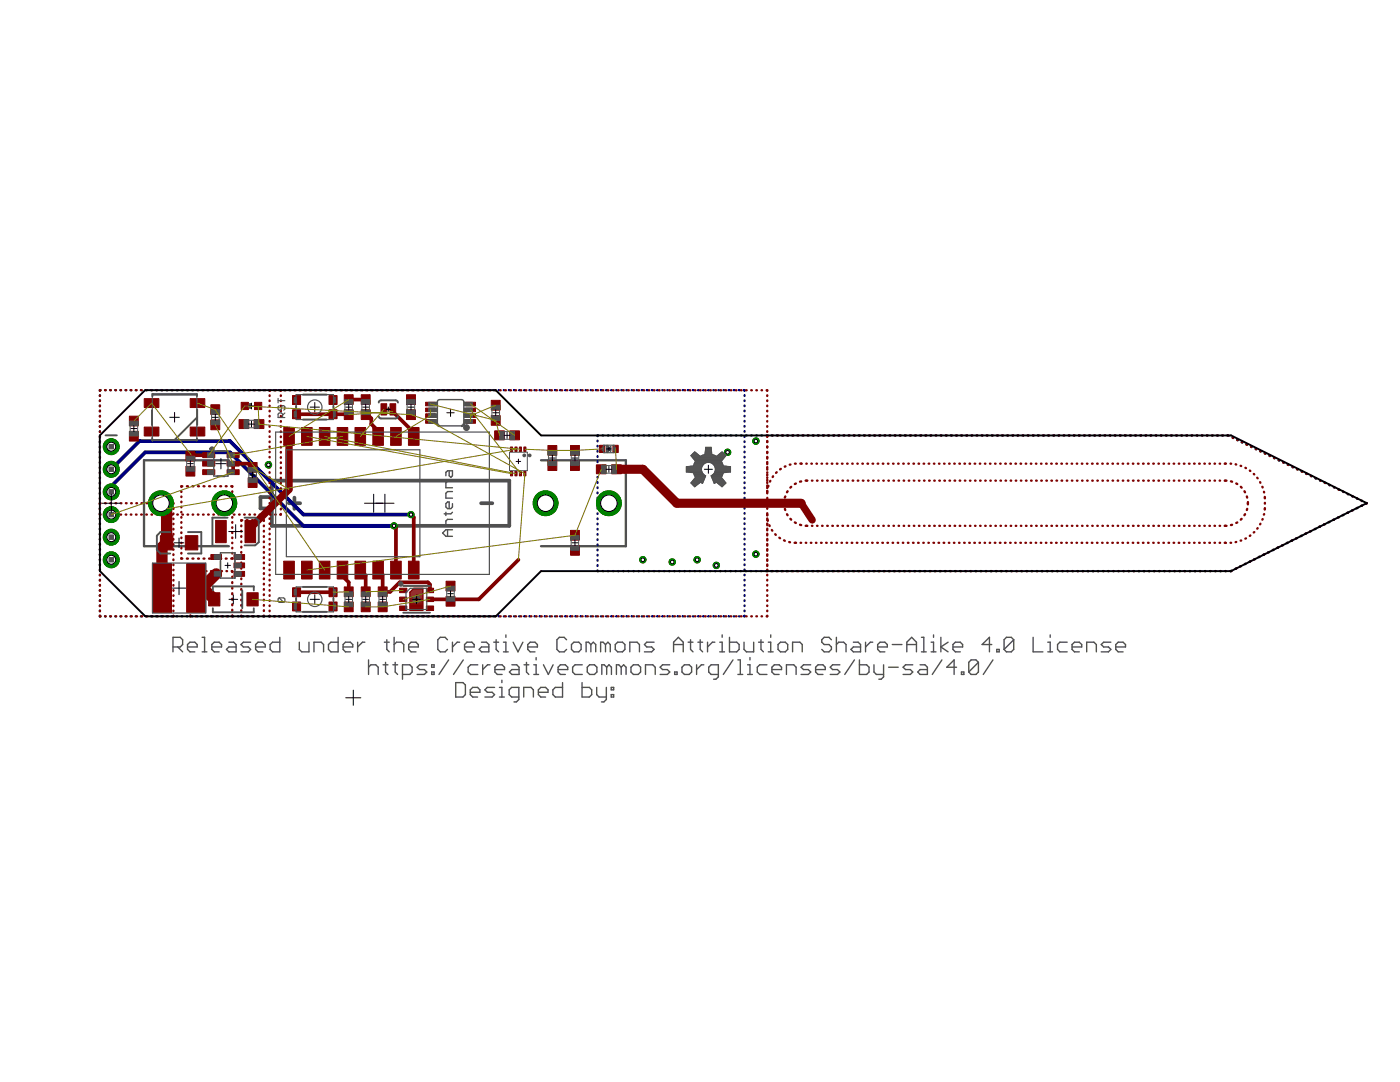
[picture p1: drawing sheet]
<svg xmlns="http://www.w3.org/2000/svg" width="279mm" height="216mm" viewBox="0 0 279 216" stroke-linecap="round" stroke-linejoin="round" font-family="sans-serif">
<path d="M76.8 98.6v3.6M75 100.4h3.6" fill="none" stroke="#000" stroke-width=".2"/>
<path d="M45.7 91.8h-17v17.2h17M108 91.8h16.9v17.2h-16.9" fill="none" stroke="#505050" stroke-width=".47"/>
<path d="M54.3 95.9h47.3v9h-47.3zM54.3 99.2h-2.3v2.3h2.3M58.8 99.3v2.2M57.6 100.4h2.3M96 100.4h2.3" fill="none" stroke="#505050" stroke-width=".74"/>
<g fill="none" stroke="#000080" stroke-width=".47">
<path d="M19.9 78.9v.1M19.9 79.9v.1M20.1 77.9l-.2 .1M21 77.9h.1M22 77.9h.1M23 77.9h.1M24 77.9h.1M25 77.9h.2M26.1 77.9h.1M27.1 77.9h.1M28.1 77.9h.1M29.1 77.9h.1"/>
<path d="M30.1 77.9h.2M31.2 77.9h.1M32.2 77.9h.1M33.2 77.9h.1M34.2 77.9h.1M35.2 77.9h.2M36.3 77.9h.1M37.3 77.9h.1M38.3 77.9h.1M39.3 77.9h.1M40.3 77.9h.1M41.4 77.9h.1"/>
<path d="M42.4 77.9h.1M43.4 77.9h.1M44.4 77.9h.1M45.4 77.9h.2M46.5 77.9h.1M47.5 77.9h.1M48.5 77.9h.1M49.5 77.9h.1M50.5 77.9h.2M51.6 77.9h.1M52.6 77.9h.1M53.6 77.9h.1"/>
<path d="M54.6 77.9h.1M55.6 77.9h.2M56.7 77.9h.1M57.7 77.9h.1M58.7 77.9h.1M59.7 77.9h.1M60.7 77.9h.2M61.8 77.9h.1M62.8 77.9h.1M63.8 77.9h.1M64.8 77.9h.1M65.8 77.9h.2"/>
<path d="M66.9 77.9h.1M67.9 77.9h.1M68.9 77.9h.1M69.9 77.9h.1M71 77.9h.1M72 77.9h.1M73 77.9h.1M74 77.9h.1M75 77.9h.1M76.1 77.9h.1M77.1 77.9h.1M78.1 77.9h.1"/>
<path d="M79.1 77.9h.1M80.1 77.9h.1M81.2 77.9h.1M82.2 77.9h.1M83.2 77.9h.1M84.2 77.9h.1M85.2 77.9h.1M86.3 77.9h.1M87.3 77.9h.1M88.3 77.9h.1M89.3 77.9h.1M90.3 77.9h.1"/>
<path d="M91.4 77.9h.1M92.4 77.9h.1M93.4 77.9h.1M94.4 77.9h.1M95.4 77.9h.1M96.5 77.9h.1M97.5 77.9h.1M98.5 77.9h.1M99.5 77.9h.1M100.5 77.9h.1M101.6 77.9h.1M102.6 77.9h.1"/>
<path d="M103.6 77.9h.1M104.6 77.9h.1M105.6 77.9h.1M106.7 77.9h.1M107.7 77.9h.1M108.7 77.9h.1M109.7 77.9h.1M110.7 77.9h.1M111.8 77.9h.1M112.8 77.9h.1M113.8 77.9h.1M114.8 77.9h.1"/>
<path d="M115.8 77.9h.2M116.9 77.9h.1M117.9 77.9h.1M118.9 77.9h.1M119.9 77.9h.1M120.9 77.9h.2M122 77.9h.1M123 77.9h.1M124 77.9h.1M125 77.9h.1M126 77.9h.2M127.1 77.9h.1"/>
<path d="M128.1 77.9h.1M129.1 77.9h.1M130.1 77.9h.1M131.1 77.9h.2M132.2 77.9h.1M133.2 77.9h.1M134.2 77.9h.1M135.2 77.9h.1M136.2 77.9h.2M137.3 77.9h.1M138.3 77.9h.1M139.3 77.9h.1"/>
<path d="M140.3 77.9h.1M141.3 77.9h.2M142.4 77.9h.1M143.4 77.9h.1M144.4 77.9h.1M145.4 77.9h.1M146.4 77.9h.2M147.5 77.9h.1M148.5 77.9l.1 .1M148.6 78.9v.1M148.6 79.9v.1M19.9 80.9v.1"/>
<path d="M19.9 81.9v.2M19.9 83v.1M19.9 84v.1M19.9 85v.1M19.9 86v.1M19.9 87.1v.1M19.9 88.1v.1M19.9 89.1v.1M19.9 90.1v.2M19.9 91.1v.2M19.9 92.2v.1M19.9 93.2v.1"/>
<path d="M19.9 94.2v.1M19.9 95.2v.2M19.9 96.3v.1M19.9 97.3v.1M19.9 98.3v.1M19.9 99.3v.2M119.3 87.9v.2M119.3 89v.1M119.3 90v.1M119.3 91v.2M119.3 92.1v.1M119.3 93.1v.1"/>
<path d="M119.3 94.1v.2M119.3 95.2v.1M119.3 96.2v.2M119.3 97.2v.2M119.3 98.3v.1M119.3 99.3v.2M119.4 86.9l-.1 .1M120.3 86.9h.1M121.3 86.9h.1M122.3 86.9h.1M123.3 86.9h.2M124.4 86.9h.1"/>
<path d="M125.4 86.9h.1M126.4 86.9h.1M127.4 86.9h.2M128.5 86.9h.1M129.5 86.9h.1M130.5 86.9h.1M131.5 86.9h.1M132.5 86.9h.2M133.6 86.9h.1M134.6 86.9h.1M135.6 86.9h.1M136.6 86.9h.1"/>
<path d="M137.6 86.9h.2M138.7 86.9h.1M139.7 86.9h.1M140.7 86.9h.1M141.7 86.9h.2M142.8 86.9h.1M143.8 86.9h.1M144.8 86.9h.1M145.8 86.9h.1M146.9 86.9h.1M147.9 86.9h.1M148.6 80.9v.1"/>
<path d="M148.6 81.9v.2M148.6 83v.1M148.6 84v.1M148.6 85v.1M148.6 86v.1M148.6 87.1v.1M148.6 88.1v.1M148.6 89.1v.1M148.6 90.1v.2M148.6 91.1v.2M148.6 92.2v.1M148.6 93.2v.1"/>
<path d="M148.6 94.2v.1M148.6 95.2v.2M148.6 96.3v.1M148.6 97.3v.1M148.6 98.3v.1M148.6 99.3v.2M148.9 86.9h.1M149.9 86.9h.1M150.9 86.9h.1M152 86.9h.1M153 86.9h.1M154 86.9h.1"/>
<path d="M155 86.9h.2M156 86.9h.2M157.1 86.9h.1M158.1 86.9h.1M159.1 86.9h.1M160.1 86.9h.2M161.2 86.9h.1M162.2 86.9h.1M163.2 86.9h.1M164.2 86.9h.1M165.2 86.9h.2M166.3 86.9h.1"/>
<path d="M167.3 86.9h.1M168.3 86.9h.1M169.3 86.9h.1M170.3 86.9h.2M171.4 86.9h.1M172.4 86.9h.1M173.4 86.9h.1M174.4 86.9h.2M175.5 86.9h.1M176.5 86.9h.1M177.5 86.9h.1M178.5 86.9h.1"/>
<path d="M179.6 86.9h.1M180.6 86.9h.1M181.6 86.9h.1M182.6 86.9h.1M183.6 86.9h.1M184.7 86.9h.1M185.7 86.9h.1M186.7 86.9h.1M187.7 86.9h.1M188.7 86.9h.2M189.8 86.9h.1M190.8 86.9h.1"/>
<path d="M191.8 86.9h.1M192.8 86.9h.2M193.9 86.9h.1M194.9 86.9h.1M195.9 86.9h.1M196.9 86.9h.1M198 86.9h.1M199 86.9h.1M200 86.9h.1M201 86.9h.1M202 86.9h.1M203.1 86.9h.1"/>
<path d="M204.1 86.9h.1M205.1 86.9h.1M206.1 86.9h.1M207.1 86.9h.2M208.2 86.9h.1M209.2 86.9h.1M210.2 86.9h.1M211.2 86.9h.1M212.3 86.9h.1M213.3 86.9h.1M214.3 86.9h.1M215.3 86.9h.1"/>
<path d="M216.3 86.9h.2M217.4 86.9h.1M218.4 86.9h.1M219.4 86.9h.1M220.4 86.9h.1M221.4 86.9h.2M222.5 86.9h.1M223.5 86.9h.1M224.5 86.9h.1M225.5 86.9h.2M226.5 86.9h.2M227.6 86.9h.1"/>
<path d="M228.6 86.9h.1M229.6 86.9h.1M230.7 86.9h.1M231.7 86.9h.1M232.7 86.9h.1M233.7 86.9h.1M234.7 86.9h.1M235.8 86.9h.1M236.8 86.9h.1M237.8 86.9h.1M238.8 86.9h.1M239.8 86.9h.2"/>
<path d="M240.9 86.9h.1M241.9 86.9h.1M242.9 86.9h.1M243.9 86.9h.2M245 86.9l.2 .1M246 87.3l.1 .1M246.9 87.8h.1M247.8 88.2l.1 .1M248.8 88.7l.1 .1M249.7 89.1l.1 .1M250.6 89.6h.1M251.5 90l.1 .1"/>
<path d="M252.4 90.5h.1M253.3 90.9l.1 .1M254.3 91.4h.1M255.2 91.8l.1 .1M256.1 92.3h.1M257 92.7l.1 .1M257.9 93.2h.1M258.8 93.6l.2 .1M259.8 94.1h.1M260.7 94.5l.1 .1M261.6 95h.1M262.5 95.4l.1 .1"/>
<path d="M263.4 95.9h.1M264.4 96.3l.1 .1M265.3 96.8h.1M266.2 97.2l.1 .1M267.1 97.7h.1M268 98.1l.1 .1M269 98.6h.1M269.9 99l.1 .1M270.8 99.5h.1M271.7 99.9l.1 .1M19.9 100.4v.1M19.9 101.4v.1"/>
<path d="M19.9 102.4v.1M19.9 103.4v.1M19.9 104.4v.2M19.9 105.5v.1M19.9 106.5v.1M19.9 107.5v.1M19.9 108.5v.1M19.9 109.6v.1M19.9 110.6v.1M19.9 111.6v.1M19.9 112.6v.2M19.9 113.6v.2"/>
<path d="M19.9 114.7v.1M19.9 115.7v.1M19.9 116.7v.1M19.9 117.8v.1M19.9 118.8v.1M19.9 119.8v.1M119.3 113.8l.1 .2M119.3 100.4v.1M119.3 101.4v.1M119.3 102.4v.2M119.3 103.5v.1M119.3 104.5v.1"/>
<path d="M119.3 105.5v.2M119.3 106.6v.1M119.3 107.6v.1M119.3 108.6v.2M119.3 109.7v.1M119.3 110.7v.1M119.3 111.7v.2M119.3 112.8v.1M120.3 114h.1M121.3 114h.1M122.3 114h.1M123.3 114h.1"/>
<path d="M124.4 114h.1M125.4 114h.1M126.4 114h.1M127.4 114h.1M128.4 114h.1M129.4 114h.2M130.5 114h.1M131.5 114h.1M132.5 114h.1M133.5 114h.1M134.5 114h.1M135.6 114h.1"/>
<path d="M136.6 114h.1M137.6 114h.1M138.6 114h.1M139.6 114h.1M140.7 114h.1M141.7 114h.1M142.7 114h.1M143.7 114h.1M144.7 114h.1M145.7 114h.2M146.7 114h.2M147.8 114h.1"/>
<path d="M148.6 100.4v.1M148.6 101.4v.1M148.6 102.4v.1M148.6 103.4v.1M148.6 104.4v.2M148.6 105.5v.1M148.6 106.5v.1M148.6 107.5v.1M148.6 108.5v.1M148.6 109.6v.1M148.6 110.6v.1M148.6 111.6v.1"/>
<path d="M148.6 112.6v.2M148.6 113.6v.2M148.6 114.7v.1M148.6 115.7v.1M148.6 116.7v.1M148.6 117.8v.1M148.6 118.8v.1M148.6 119.8v.1M148.8 114h.1M149.8 114h.1M150.8 114h.1M151.8 114h.2"/>
<path d="M152.9 114h.1M153.9 114h.1M154.9 114h.1M155.9 114h.1M156.9 114h.2M157.9 114h.2M159 114h.1M160 114h.1M161 114h.1M162 114h.1M163 114h.2M164.1 114h.1"/>
<path d="M165.1 114h.1M166.1 114h.1M167.1 114h.1M168.1 114h.2M169.2 114h.1M170.2 114h.1M171.2 114h.1M172.2 114h.1M173.2 114h.2M174.2 114h.2M175.3 114h.1M176.3 114h.1"/>
<path d="M177.3 114h.1M178.3 114h.1M179.3 114h.2M180.4 114h.1M181.4 114h.1M182.4 114h.1M183.4 114h.1M184.4 114h.2M185.5 114h.1M186.5 114h.1M187.5 114h.1M188.5 114h.1"/>
<path d="M189.5 114h.2M190.5 114h.2M191.6 114h.1M192.6 114h.1M193.6 114h.1M194.6 114h.1M195.6 114h.1M196.7 114h.1M197.7 114h.1M198.7 114h.1M199.7 114h.1M200.7 114h.2"/>
<path d="M201.7 114h.2M202.8 114h.1M203.8 114h.1M204.8 114h.1M205.8 114h.1M206.8 114h.1M207.9 114h.1M208.9 114h.1M209.9 114h.1M210.9 114h.1M211.9 114h.1M213 114h.1"/>
<path d="M214 114h.1M215 114h.1M216 114h.1M217 114h.1M218 114h.2M219.1 114h.1M220.1 114h.1M221.1 114h.1M222.1 114h.1M223.1 114h.1M224.2 114h.1M225.2 114h.1"/>
<path d="M226.2 114h.1M227.2 114h.1M228.2 114h.1M229.3 114h.1M230.3 114h.1M231.3 114h.1M232.3 114h.1M233.3 114h.1M234.3 114h.2M235.4 114h.1M236.4 114h.1M237.4 114h.1"/>
<path d="M238.4 114h.1M239.4 114h.1M240.5 114h.1M241.5 114h.1M242.5 114h.1M243.5 114h.1M244.5 114h.1M245.8 113.9l-.3 .1M246.7 113.4l-.1 .1M247.6 113h-.1M248.6 112.5l-.1 .1M249.5 112l-.1 .1"/>
<path d="M250.4 111.6h-.1M251.4 111.1l-.2 .1M252.3 110.6l-.1 .1M253.2 110.2h-.1M254.1 109.7l-.1 .1M255.1 109.2l-.1 .1M256 108.8h-.1M256.9 108.3l-.1 .1M257.9 107.8l-.2 .1M258.8 107.4h-.1M259.7 106.9l-.1 .1M260.6 106.4l-.1 .1"/>
<path d="M261.6 106h-.1M262.5 105.5l-.1 .1M263.4 105.1h-.1M264.4 104.6h-.2M265.3 104.1l-.1 .1M266.2 103.7h-.1M267.2 103.2l-.2 .1M268.1 102.7l-.1 .1M269 102.3h-.1M270 101.8l-.2 .1M270.9 101.3l-.1 .1M271.8 100.9h-.1"/>
<path d="M272.6 100.4h.2l-.2 .1M19.9 122.9l.2 .1M19.9 120.8v.1M19.9 121.8v.2M21 123h.1M22 123h.1M23 123h.1M24 123h.1M25 123h.2M26.1 123h.1M27.1 123h.1M28.1 123h.1"/>
<path d="M29.1 123h.1M30.1 123h.2M31.2 123h.1M32.2 123h.1M33.2 123h.1M34.2 123h.1M35.2 123h.2M36.3 123h.1M37.3 123h.1M38.3 123h.1M39.3 123h.1M40.3 123h.1"/>
<path d="M41.4 123h.1M42.4 123h.1M43.4 123h.1M44.4 123h.1M45.4 123h.2M46.5 123h.1M47.5 123h.1M48.5 123h.1M49.5 123h.1M50.5 123h.2M51.6 123h.1M52.6 123h.1"/>
<path d="M53.6 123h.1M54.6 123h.1M55.6 123h.2M56.7 123h.1M57.7 123h.1M58.7 123h.1M59.7 123h.1M60.7 123h.2M61.8 123h.1M62.8 123h.1M63.8 123h.1M64.8 123h.1"/>
<path d="M65.8 123h.2M66.9 123h.1M67.9 123h.1M68.9 123h.1M69.9 123h.1M71 123h.1M72 123h.1M73 123h.1M74 123h.1M75 123h.1M76.1 123h.1M77.1 123h.1"/>
<path d="M78.1 123h.1M79.1 123h.1M80.1 123h.1M81.2 123h.1M82.2 123h.1M83.2 123h.1M84.2 123h.1M85.2 123h.1M86.3 123h.1M87.3 123h.1M88.3 123h.1M89.3 123h.1"/>
<path d="M90.3 123h.1M91.4 123h.1M92.4 123h.1M93.4 123h.1M94.4 123h.1M95.4 123h.1M96.5 123h.1M97.5 123h.1M98.5 123h.1M99.5 123h.1M100.5 123h.1M101.6 123h.1"/>
<path d="M102.6 123h.1M103.6 123h.1M104.6 123h.1M105.6 123h.1M106.7 123h.1M107.7 123h.1M108.7 123h.1M109.7 123h.1M110.7 123h.1M111.8 123h.1M112.8 123h.1M113.8 123h.1"/>
<path d="M114.8 123h.1M115.8 123h.2M116.9 123h.1M117.9 123h.1M118.9 123h.1M119.9 123h.1M120.9 123h.2M122 123h.1M123 123h.1M124 123h.1M125 123h.1M126 123h.2"/>
<path d="M127.1 123h.1M128.1 123h.1M129.1 123h.1M130.1 123h.1M131.1 123h.2M132.2 123h.1M133.2 123h.1M134.2 123h.1M135.2 123h.1M136.2 123h.2M137.3 123h.1M138.3 123h.1"/>
<path d="M139.3 123h.1M140.3 123h.1M141.3 123h.2M142.4 123h.1M143.4 123h.1M144.4 123h.1M145.4 123h.1M146.4 123h.2M147.5 123h.1M148.6 122.9l-.1 .1M148.6 120.8v.1M148.6 121.8v.2"/>
</g>
<path d="M22.2 98.1v-1.1l6.8-6.7h16.9l14.7 14.6h18M22.2 93.6l5.6-5.6h18.1l14.7 14.7h21.4" fill="none" stroke="#000080" stroke-width=".74"/>
<circle cx="22.2" cy="89.1" r="1.59" fill="#008000" stroke="#008000" stroke-width=".2"/>
<circle cx="22.2" cy="89.1" r=".89" fill="#fff" stroke="#000" stroke-width=".2"/>
<circle cx="22.2" cy="93.6" r="1.59" fill="#008000" stroke="#008000" stroke-width=".2"/>
<circle cx="22.2" cy="93.6" r=".89" fill="#fff" stroke="#000" stroke-width=".2"/>
<circle cx="22.2" cy="98.2" r="1.59" fill="#008000" stroke="#008000" stroke-width=".2"/>
<circle cx="22.2" cy="98.1" r=".89" fill="#fff" stroke="#000" stroke-width=".2"/>
<circle cx="22.2" cy="102.7" r="1.59" fill="#008000" stroke="#008000" stroke-width=".2"/>
<circle cx="22.2" cy="102.7" r=".89" fill="#fff" stroke="#000" stroke-width=".2"/>
<circle cx="22.2" cy="107.2" r="1.59" fill="#008000" stroke="#008000" stroke-width=".2"/>
<circle cx="22.2" cy="107.2" r=".89" fill="#fff" stroke="#000" stroke-width=".2"/>
<circle cx="22.2" cy="111.7" r="1.59" fill="#008000" stroke="#008000" stroke-width=".2"/>
<circle cx="22.2" cy="111.7" r=".89" fill="#fff" stroke="#000" stroke-width=".2"/>
<circle cx="121.5" cy="100.4" r="2.48" fill="#008000" stroke="#008000" stroke-width=".2"/>
<circle cx="121.5" cy="100.4" r="1.65" fill="#fff" stroke="#000" stroke-width=".2"/>
<circle cx="108.9" cy="100.4" r="2.48" fill="#008000" stroke="#008000" stroke-width=".2"/>
<circle cx="108.9" cy="100.4" r="1.65" fill="#fff" stroke="#000" stroke-width=".2"/>
<circle cx="32.1" cy="100.4" r="2.48" fill="#008000" stroke="#008000" stroke-width=".2"/>
<circle cx="32.1" cy="100.4" r="1.65" fill="#fff" stroke="#000" stroke-width=".2"/>
<circle cx="44.8" cy="100.4" r="2.48" fill="#008000" stroke="#008000" stroke-width=".2"/>
<circle cx="44.8" cy="100.4" r="1.65" fill="#fff" stroke="#000" stroke-width=".2"/>
<circle cx="134.2" cy="112.1" r=".64" fill="#008000" stroke="#008000" stroke-width=".2"/>
<circle cx="134.2" cy="112.1" r=".36" fill="#fff" stroke="#000" stroke-width=".2"/>
<circle cx="139.1" cy="111.7" r=".64" fill="#008000" stroke="#008000" stroke-width=".2"/>
<circle cx="139.1" cy="111.7" r=".36" fill="#fff" stroke="#000" stroke-width=".2"/>
<circle cx="53.6" cy="92.8" r=".64" fill="#008000" stroke="#008000" stroke-width=".2"/>
<circle cx="53.6" cy="92.8" r=".36" fill="#fff" stroke="#000" stroke-width=".2"/>
<circle cx="128.3" cy="111.7" r=".64" fill="#008000" stroke="#008000" stroke-width=".2"/>
<circle cx="128.3" cy="111.7" r=".36" fill="#fff" stroke="#000" stroke-width=".2"/>
<circle cx="145.2" cy="90.3" r=".64" fill="#008000" stroke="#008000" stroke-width=".2"/>
<circle cx="145.2" cy="90.3" r=".36" fill="#fff" stroke="#000" stroke-width=".2"/>
<circle cx="143" cy="112.8" r=".64" fill="#008000" stroke="#008000" stroke-width=".2"/>
<circle cx="143" cy="112.8" r=".36" fill="#fff" stroke="#000" stroke-width=".2"/>
<circle cx="150.9" cy="88" r=".64" fill="#008000" stroke="#008000" stroke-width=".2"/>
<circle cx="150.9" cy="88" r=".36" fill="#fff" stroke="#000" stroke-width=".2"/>
<circle cx="150.9" cy="110.6" r=".64" fill="#008000" stroke="#008000" stroke-width=".2"/>
<circle cx="150.9" cy="110.6" r=".36" fill="#fff" stroke="#000" stroke-width=".2"/>
<circle cx="78.6" cy="104.9" r=".61" fill="#008000" stroke="#008000" stroke-width=".2"/>
<circle cx="78.6" cy="104.9" r=".34" fill="#fff" stroke="#000" stroke-width=".2"/>
<circle cx="82" cy="102.7" r=".61" fill="#008000" stroke="#008000" stroke-width=".2"/>
<circle cx="82" cy="102.7" r=".34" fill="#fff" stroke="#000" stroke-width=".2"/>
<g fill="#800000" stroke="#800000" stroke-width=".2">
<path d="M119.7 88.9h1v1.4h-1z"/>
<path d="M122.3 88.9h1.1v1.4h-1.1z"/>
<path d="M28.8 79.5h2.9v1.8h-2.9z"/>
<path d="M38 79.5h2.9v1.8h-2.9z"/>
<path d="M38 85.2h2.9v1.8h-2.9z"/>
<path d="M28.8 85.2h2.9v1.8h-2.9z"/>
<path d="M81.5 85.3h2.1v3.6h-2.1z"/>
<path d="M78 85.3h2.1v3.6h-2.1z"/>
<path d="M74.4 85.3h2.1v3.6h-2.1z"/>
<path d="M70.8 85.3h2.2v3.6h-2.2z"/>
<path d="M67.3 85.3h2.1v3.6h-2.1z"/>
<path d="M63.7 85.3h2.1v3.6h-2.1z"/>
<path d="M60.2 85.3h2.1v3.6h-2.1z"/>
<path d="M56.6 85.3h2.1v3.6h-2.1z"/>
<path d="M56.6 112h2.1v3.5h-2.1z"/>
<path d="M60.2 112h2.1v3.5h-2.1z"/>
<path d="M63.7 112h2.1v3.5h-2.1z"/>
<path d="M67.3 112h2.1v3.5h-2.1z"/>
<path d="M70.8 112h2.2v3.5h-2.2z"/>
<path d="M74.4 112h2.1v3.5h-2.1z"/>
<path d="M78 112h2.1v3.5h-2.1z"/>
<path d="M81.5 112h2.1v3.5h-2.1z"/>
<path d="M48.1 80.3h1.5v1.4h-1.5z"/>
<path d="M50.8 80.3h1.4v1.4h-1.4z"/>
<path d="M104.5 89.2h.5v.9h-.5z"/>
<path d="M103.7 89.2h.4v.9h-.4z"/>
<path d="M102.8 89.2h.4v.9h-.4z"/>
<path d="M101.9 89.2h.4v.9h-.4z"/>
<path d="M104.5 94.1h.5v.9h-.5z"/>
<path d="M103.7 94.1h.4v.9h-.4z"/>
<path d="M102.8 94.1h.4v.9h-.4z"/>
<path d="M101.9 94.1h.4v.9h-.4z"/>
<path d="M40.4 90.3h2.5v1h-2.5z"/>
<path d="M40.4 92h2.5v1h-2.5z"/>
<path d="M40.4 93.7h2.5v1h-2.5z"/>
<path d="M45.3 93.7h2.4v1h-2.4z"/>
<path d="M45.3 92h2.4v1h-2.4z"/>
<path d="M45.3 90.3h2.4v1h-2.4z"/>
<path d="M58.4 81.8h1.6v1.7h-1.6z"/>
<path d="M58.4 78.9h1.6v1.8h-1.6z"/>
<path d="M65.7 78.9h1.6v1.8h-1.6z"/>
<path d="M65.7 81.8h1.6v1.7h-1.6z"/>
<path d="M65.7 117.3h1.6v1.8h-1.6z"/>
<path d="M65.7 120.1h1.6v1.8h-1.6z"/>
<path d="M58.4 120.1h1.6v1.8h-1.6z"/>
<path d="M58.4 117.3h1.6v1.8h-1.6z"/>
<path d="M76 80.6h1.2v2.2h-1.2z"/>
<path d="M77.8 80.6h1.2v2.2h-1.2z"/>
<path d="M79.8 120.9h1.4v.9h-1.4z"/>
<path d="M79.8 119.1h1.4v.9h-1.4z"/>
<path d="M79.8 117.4h1.4v.9h-1.4z"/>
<path d="M85.1 117.4h1.4v.9h-1.4z"/>
<path d="M85.1 119.1h1.4v.9h-1.4z"/>
<path d="M85.1 120.9h1.4v.9h-1.4z"/>
<path d="M83 119.4h.3v.4h-.3z"/>
<path d="M122 92.8h2v1.7h-2z"/>
<path d="M119 92.8h2v1.7h-2z"/>
<path d="M109.3 91.9h1.8v2h-1.8z"/>
<path d="M109.3 88.9h1.8v1.9h-1.8z"/>
<path d="M47.7 83.7h2v1.8h-2z"/>
<path d="M50.7 83.7h2v1.8h-2z"/>
<path d="M72.1 117.1h1.8v2h-1.8z"/>
<path d="M72.1 120.1h1.8v2h-1.8z"/>
<path d="M75.5 117.1h1.8v2h-1.8z"/>
<path d="M75.5 120.1h1.8v2h-1.8z"/>
<path d="M98 82.9h1.8v2h-1.8z"/>
<path d="M98 79.9h1.8v1.9h-1.8z"/>
<path d="M101.7 86h2v1.8h-2z"/>
<path d="M98.7 86h2v1.8h-2z"/>
<path d="M68.7 117.1h1.8v2h-1.8z"/>
<path d="M68.7 120.1h1.8v2h-1.8z"/>
<path d="M68.7 81.8h1.8v1.9h-1.8z"/>
<path d="M68.7 78.8h1.8v1.9h-1.8z"/>
<path d="M42.1 80.8h1.8v1.9h-1.8z"/>
<path d="M42.1 83.8h1.8v1.9h-1.8z"/>
<path d="M72.1 81.8h1.8v1.9h-1.8z"/>
<path d="M72.1 78.8h1.8v1.9h-1.8z"/>
<path d="M113.9 108.8h1.7v2h-1.7z"/>
<path d="M113.9 105.8h1.7v2h-1.7z"/>
<path d="M113.9 88.9h1.7v1.9h-1.7z"/>
<path d="M113.9 91.9h1.7v2h-1.7z"/>
<path d="M25.8 83h1.8v2h-1.8z"/>
<path d="M25.8 86.1h1.8v1.9h-1.8z"/>
<path d="M89 119h1.8v1.9h-1.8z"/>
<path d="M89 116h1.8v1.9h-1.8z"/>
<path d="M37.1 90h1.8v2h-1.8z"/>
<path d="M37.1 93h1.8v2h-1.8z"/>
<path d="M49.5 92.3h1.8v1.9h-1.8z"/>
<path d="M49.5 95.3h1.8v2h-1.8z"/>
<path d="M81.1 81.8h1.8v1.9h-1.8z"/>
<path d="M81.1 78.8h1.8v1.9h-1.8z"/>
<path d="M46.7 114h2.1v1h-2.1z"/>
<path d="M46.7 112.3h2.1v1h-2.1z"/>
<path d="M46.7 110.7h2.1v.9h-2.1z"/>
<path d="M42.1 110.7h2.1v.9h-2.1z"/>
<path d="M42.1 114h2.1v1h-2.1z"/>
<path d="M41.6 118.3h2.3v2.6h-2.3z"/>
<path d="M49.3 118.3h2.2v2.6h-2.2z"/>
<path d="M37 106.9h2.5v2.8h-2.5z"/>
<path d="M32 106.9h2.5v2.8h-2.5z"/>
<path d="M43 103.8h2.1v4.5h-2.1z"/>
<path d="M48.9 103.8h2.1v4.5h-2.1z"/>
<path d="M30.4 112.5h3.8v9.7h-3.8z"/>
<path d="M37.3 112.5h3.8v9.7h-3.8z"/>
<path d="M92.9 83.7h2v.8h-2z"/>
<path d="M92.9 82.6h2v.7h-2z"/>
<path d="M92.9 81.4h2v.7h-2z"/>
<path d="M92.9 80.3h2v.7h-2z"/>
<path d="M84.9 80.3h2v.7h-2z"/>
<path d="M84.9 81.4h2v.7h-2z"/>
<path d="M84.9 82.6h2v.7h-2z"/>
<path d="M84.9 83.7h2v.8h-2z"/>
</g>
<path d="M76.8 81.7h1.4" fill="none" stroke="#800000" stroke-width=".38"/>
<g fill="none" stroke="#800000" stroke-width=".23">
<path d="M81.8 118.2l.8-.8h1.8v4.4h-2.6zM81.8 119.9h2.6M81.8 119.7h2.6M81.8 119.5h2.6M81.8 119.3h2.6M81.8 119.1h2.6M81.8 118.9h2.6M81.8 118.7h2.6M81.8 118.5h2.6M81.8 118.3h2.6M81.9 118.1h2.5M82 117.9h2.4"/>
<path d="M82.2 117.8h2.2M82.4 117.6h2M81.8 121.6h2.6M81.8 121.4h2.6M81.8 121.2h2.6M81.8 121h2.6M81.8 120.8h2.6M81.8 120.6h2.6M81.8 120.5h2.6M81.8 120.3h2.6M81.8 120.1h2.6"/>
</g>
<g fill="none" stroke="#800000" stroke-width=".74">
<path d="M69.6 79.7h3.4M41.7 90.8h-3.5l-.2 .2M50.4 93.3l-.7-.8h-3.2v1.7M59.2 82.7h10.4M73 82.7h.4l.7 .8v1.1l1.4 1.4v1.1M78.4 81.7v.4l4.2 4.2v.8M59.2 118.2h7.3M68.3 113.7v1.3l1.3 1.2v1.9M71.9 113.7l1.1 1.1v3.3M75.5 113.7l.9 1v3.4h1.5l1.9-1.9h5.6l.4 .4v1.2M78.6 104.9l.4 .4v8.4M82 102.7l.6 .5v10.5"/>
<path d="M89.5 119.6l.4 .4M103.5 111.7l-8 7.9h-9.7"/>
</g>
<g fill="none" stroke="#800000" stroke-width=".47">
<path d="M19.9 78.9v.1M19.9 79.9v.1M20.1 77.9l-.2 .1M21 77.9h.1M22 77.9h.1M23 77.9h.2M24 77.9h.2M25.1 77.9h.1M26.1 77.9h.1M27.1 77.9h.2M28.2 77.9h.1M29.2 77.9h.1"/>
<path d="M30.2 77.9h.2M31.2 77.9h.2M32.3 77.9h.1M33.3 77.9h.1M34.3 77.9h.2M35.4 77.9h.1M36.4 77.9h.1M37.4 77.9h.1M38.4 77.9h.2M39.5 77.9h.1M40.5 77.9h.1M41.5 77.9h.2"/>
<path d="M42.6 77.9h.1M43.6 77.9h.1M44.6 77.9h.1M45.6 77.9h.2M46.7 77.9h.1M47.7 77.9h.1M48.7 77.9h.2M49.8 77.9h.1M50.8 77.9h.1M51.8 77.9h.1M52.9 77.9h.1M53.8 78.9v.1"/>
<path d="M53.8 79.9v.1M53.9 77.9h.1M53.9 77.9l-.1 .1M54.8 77.9h.1M54.9 77.9h.1M55.8 77.9h.2M55.9 77.9l.1 .1M56 78.9v.1M56 79.9v.1M56.9 77.9h.1M57.9 77.9h.1M58.9 77.9h.1"/>
<path d="M59.9 77.9h.1M61 77.9h.1M62 77.9h.1M63 77.9h.1M64 77.9h.1M65 77.9h.2M66.1 77.9h.1M67.1 77.9h.1M68.1 77.9h.1M69.1 77.9h.2M70.2 77.9h.1M71.2 77.9h.1"/>
<path d="M72.2 77.9h.1M73.2 77.9h.1M74.3 77.9h.1M75.3 77.9h.1M76.3 77.9h.1M77.3 77.9h.1M78.3 77.9h.2M79.4 77.9h.1M80.4 77.9h.1M81.4 77.9h.1M82.4 77.9h.1M83.5 77.9h.1"/>
<path d="M84.5 77.9h.1M85.5 77.9h.1M86.5 77.9h.1M87.5 77.9h.2M88.6 77.9h.1M89.6 77.9h.1M90.6 77.9h.1M91.6 77.9h.2M92.6 77.9h.2M93.7 77.9h.1M94.7 77.9h.1M95.7 77.9h.1"/>
<path d="M96.8 77.9h.1M97.8 77.9h.1M98.8 77.9h.1M99.8 77.9h.1M100.8 77.9h.2M101.9 77.9h.1M102.9 77.9h.1M103.9 77.9h.1M104.9 77.9h.2M106 77.9h.1M107 77.9h.1M108 77.9h.1"/>
<path d="M109 77.9h.1M110 77.9h.2M111.1 77.9h.1M112.1 77.9h.1M113.1 77.9h.1M114.1 77.9h.2M115.1 77.9h.2M116.2 77.9h.1M117.2 77.9h.1M118.2 77.9h.1M119.3 77.9h.1M120.3 77.9h.1"/>
<path d="M121.3 77.9h.1M122.3 77.9h.1M123.3 77.9h.2M124.4 77.9h.1M125.4 77.9h.1M126.4 77.9h.1M127.4 77.9h.2M128.4 77.9h.2M129.5 77.9h.1M130.5 77.9h.1M131.5 77.9h.1M132.5 77.9h.2"/>
<path d="M133.6 77.9h.1M134.6 77.9h.1M135.6 77.9h.1M136.6 77.9h.2M137.6 77.9h.2M138.7 77.9h.1M139.7 77.9h.1M140.7 77.9h.1M141.8 77.9h.1M142.8 77.9h.1M143.8 77.9h.1M144.8 77.9h.1"/>
<path d="M145.8 77.9h.1M146.9 77.9h.1M147.9 77.9h.1M148.9 77.9h.1M149.9 77.9h.2M150.9 77.9h.2M152 77.9h.1M153 77.9l.1 .1M153.1 78.9v.1M153.1 79.9v.1M19.9 80.9v.2M19.9 82v.1"/>
<path d="M19.9 83v.1M19.9 84v.2M19.9 85v.2M19.9 86.1v.1M19.9 87.1v.1M19.9 88.1v.2M19.9 89.2v.1M19.9 90.2v.1M19.9 91.2v.2M19.9 92.3v.1M19.9 93.3v.1M19.9 94.3v.1"/>
<path d="M19.9 95.3v.2M19.9 96.4v.1M19.9 97.4v.1M19.9 98.4v.2M19.9 99.5v.1M36.2 98v.2M36.2 99.1v.1M36.4 97h-.2v.2M37.3 97h.2M38.4 97h.2M39.5 97h.2M40.6 97h.2"/>
<path d="M41.7 97h.2M42.8 97h.2M43.9 97h.2M45 97h.2M46.1 97h.3v.2M46.4 98v.2M46.4 99.1v.1M53.8 80.9v.1M53.8 82v.1M53.8 83v.1M53.8 84v.1M53.8 85v.2"/>
<path d="M53.8 86v.2M53.8 87.1v.1M53.8 88.1v.1M53.8 89.1v.1M53.8 90.1v.2M53.8 91.2v.1M53.8 92.2v.1M53.8 93.2v.1M53.8 94.2v.1M53.8 95.2v.2M53.8 96.3v.1M53.8 97.3v.1"/>
<path d="M53.8 98.3v.1M53.8 99.3v.2M56 80.9v.2M56 82v.1M56 83v.1M56 84v.2M56 85v.2M56 86.1v.1M56 87.1v.1M56 88.1v.2M56 89.2v.1M56 90.2v.1"/>
<path d="M56 91.2v.2M56 92.3v.1M56 93.3v.1M56 94.3v.1M56 95.3v.2M56 96.4v.1M56 97.4v.1M56 98.4v.2M56 99.5v.1M153.1 80.9v.1M153.1 82v.1M153.1 83v.1"/>
<path d="M153.1 84v.1M153.1 85v.2M153.1 86v.2M153.1 88v.2M153.1 89.1v.2M153.1 90.1v.3M153.1 91.2v.3M153.1 92.2v.1M153.1 92.4v.2M153.1 93.2v.1M153.1 93.5v.2M153.1 94.2v.1"/>
<path d="M153.1 94.6v.2M153.1 95.2v.2M153.1 95.7v.2M153.1 96.3v.1M153.1 96.9v.1M153.1 97.3v.1M153.1 98v.1M153.1 98.3v.1M153.1 99.3v.2M153.2 86.9l-.1 .3M153.4 96.9l-.1 .2M153.7 95.9v.2"/>
<path d="M154.1 86.9h.1M154.3 95l-.1 .2M155 94.2l-.1 .2M155.2 86.9h.1M155.8 93.6l-.1 .1M156.2 86.9h.1M156.7 99.1l-.1 .2M156.8 93l-.2 .1M157.2 98l-.1 .2M157.2 86.9h.1M157.8 92.7h-.2M157.9 97.1l-.2 .2"/>
<path d="M158.2 86.9h.1M158.6 92.5h.2M158.8 96.5l-.2 .1M159.2 86.9h.1M159.7 92.5h.3M159.9 96.1h-.2M160.3 86.9h.1M160.8 95.9h.3M160.9 92.5h.1M161.3 86.9h.1M161.9 92.5h.1M162 95.9h.1"/>
<path d="M162.3 86.9h.1M162.9 92.5h.1M163 95.9h.2M163.3 86.9h.1M164 92.5h.1M164.1 95.9h.1M164.3 86.9h.2M165 92.5h.1M165.1 95.9h.1M165.4 86.9h.1M166 92.5h.1M166.1 95.9h.1"/>
<path d="M166.4 86.9h.1M167 92.5h.1M167.1 95.9h.1M167.4 86.9h.1M168 92.5h.1M168.1 95.9h.2M168.4 86.9h.1M169.1 92.5h.1M169.1 95.9h.2M169.4 86.9h.2M170.1 92.5h.1M170.2 95.9h.1"/>
<path d="M170.5 86.9h.1M171.1 92.5h.1M171.2 95.9h.1M171.5 86.9h.1M172.1 92.5h.1M172.2 95.9h.1M172.5 86.9h.1M173.1 92.5h.1M173.2 95.9h.1M173.5 86.9h.1M174.1 92.5h.2M174.2 95.9h.1"/>
<path d="M174.5 86.9h.2M175.2 92.5h.1M175.3 95.9h.1M175.6 86.9h.1M176.2 92.5h.1M176.3 95.9h.1M176.6 86.9h.1M177.2 92.5h.1M177.3 95.9h.1M177.6 86.9h.1M178.2 92.5h.1M178.3 95.9h.1"/>
<path d="M178.6 86.9h.1M179.2 92.5h.1M179.3 95.9h.1M179.6 86.9h.2M180.3 92.5h.1M180.3 95.9h.1M180.7 86.9h.1M181.3 92.5h.1M181.4 95.9h.1M181.7 86.9h.1M182.3 92.5h.1M182.4 95.9h.1"/>
<path d="M182.7 86.9h.1M183.3 92.5h.1M183.4 95.9h.1M183.7 86.9h.2M184.3 92.5h.1M184.4 95.9h.1M184.7 86.9h.2M185.3 92.5h.2M185.4 95.9h.1M185.8 86.9h.1M186.4 92.5h.1M186.4 95.9h.2"/>
<path d="M186.8 86.9h.1M187.4 92.5h.1M187.5 95.9h.1M187.8 86.9h.1M188.4 92.5h.1M188.5 95.9h.1M188.8 86.9h.2M189.4 92.5h.1M189.5 95.9h.1M189.8 86.9h.2M190.4 92.5h.1M190.5 95.9h.1"/>
<path d="M190.9 86.9h.1M191.5 92.5h.1M191.5 95.9h.1M191.9 86.9h.1M192.5 92.5h.1M192.6 95.9h.1M192.9 86.9h.1M193.5 92.5h.1M193.6 95.9h.1M193.9 86.9h.2M194.5 92.5h.1M194.6 95.9h.1"/>
<path d="M194.9 86.9h.2M195.5 92.5h.1M195.6 95.9h.1M196 86.9h.1M196.6 92.5h.1M196.6 95.9h.1M197 86.9h.1M197.6 92.5h.1M197.6 95.9h.1M198 86.9h.1M198.6 92.5h.1M198.6 95.9h.2"/>
<path d="M199 86.9h.2M199.6 92.5h.1M199.7 95.9h.1M200 86.9h.2M200.6 92.5h.1M200.7 95.9h.1M201.1 86.9h.1M201.6 92.5h.2M201.7 95.9h.1M202.1 86.9h.1M202.6 92.5h.2M202.7 95.9h.1"/>
<path d="M203.1 86.9h.1M203.7 92.5h.1M203.7 95.9h.1M204.1 86.9h.2M204.7 92.5h.1M204.7 95.9h.2M205.1 86.9h.2M205.7 92.5h.1M205.8 95.9h.1M206.2 86.9h.1M206.7 92.5h.1M206.8 95.9h.1"/>
<path d="M207.2 86.9h.1M207.8 92.5h.1M207.8 95.9h.1M208.2 86.9h.1M208.8 92.5h.1M208.8 95.9h.1M209.2 86.9h.2M209.8 92.5h.1M209.8 95.9h.2M210.2 86.9h.2M210.8 92.5h.1M210.8 95.9h.2"/>
<path d="M211.3 86.9h.1M211.8 92.5h.1M211.9 95.9h.1M212.3 86.9h.1M212.9 92.5h.1M212.9 95.9h.1M213.3 86.9h.1M213.9 92.5h.1M213.9 95.9h.1M214.3 86.9h.2M214.9 92.5h.1M214.9 95.9h.1"/>
<path d="M215.3 86.9h.2M215.9 92.5h.1M215.9 95.9h.1M216.4 86.9h.1M216.9 92.5h.1M217 95.9h.1M217.4 86.9h.1M217.9 92.5h.2M218 95.9h.1M218.4 86.9h.1M218.9 92.5h.2M219 95.9h.1"/>
<path d="M219.4 86.9h.2M220 92.5h.1M220 95.9h.1M220.5 86.9h.1M221 92.5h.1M221 95.9h.1M221.5 86.9h.1M222 92.5h.1M222 95.9h.1M222.5 86.9h.1M223 92.5h.1M223.1 95.9h.1"/>
<path d="M223.5 86.9h.1M224 92.5h.2M224.1 95.9h.1M224.5 86.9h.2M225.1 92.5h.1M225.1 95.9h.1M225.6 86.9h.1M226.1 92.5h.1M226.1 95.9h.1M226.6 86.9h.1M227.1 92.5h.1M227.1 95.9h.1"/>
<path d="M227.6 86.9h.1M228.1 92.5h.1M228.1 95.9h.2M228.6 86.9h.1M229.1 92.5h.2M229.2 95.9h.1M229.6 86.9h.2M230.1 92.5h.2M230.2 95.9h.1M230.7 86.9h.1M231.2 92.5h.1M231.2 95.9h.1"/>
<path d="M231.7 86.9h.1M232.2 92.5h.1M232.2 95.9h.1M232.7 86.9h.1M233.2 92.5h.1M233.2 95.9h.1M233.7 86.9h.1M234.2 92.5h.1M234.3 95.9h.1M234.7 86.9h.2M235.2 92.5h.2M235.3 95.9h.1"/>
<path d="M235.8 86.9h.1M236.3 92.5h.1M236.3 95.9h.1M236.8 86.9h.1M237.3 92.5h.1M237.3 95.9h.1M237.8 86.9h.1M238.3 92.5h.1M238.3 95.9h.1M238.8 86.9h.2M239.3 92.5h.1M239.3 95.9h.1"/>
<path d="M239.9 86.9h.1M240.3 92.5h.2M240.3 95.9h.2M240.9 86.9h.1M241.4 92.5h.1M241.4 95.9h.1M241.9 86.9h.1M242.4 92.5h.1M242.4 95.9h.1M242.9 86.9h.1M243.4 92.5h.1M243.4 95.9h.1"/>
<path d="M243.9 86.9h.2M244.4 95.9h.4M244.7 92.5h-.3M245 86.9l.2 .1M245.6 92.5h.1M245.7 96.1h.2M246 87.3l.1 .1M246.6 92.6l.1 .1M246.7 96.5l.2 .1M246.9 87.8h.1M247.6 92.9l.1 .1M247.6 97.1l.2 .2"/>
<path d="M247.8 88.2l.1 .1M248.3 98l.2 .2M248.5 93.3l.2 .1M248.8 88.7l.1 .1M248.8 99.1l.1 .2M249.4 93.9l.1 .1M249.7 89.1l.1 .1M250.2 94.6l.1 .1M250.6 89.6h.1M250.9 95.3l.1 .1M251.5 96.2v.1M251.5 90l.1 .1"/>
<path d="M251.9 97.1l.1 .2M252.2 98.1l.1 .2M252.4 90.5h.1M252.4 99.1v.3M253.3 90.9l.1 .1M254.3 91.4h.1M255.2 91.8l.1 .1M256.1 92.3h.1M257 92.7l.1 .1M257.9 93.2h.1M258.8 93.6l.2 .1M259.8 94.1h.1"/>
<path d="M260.7 94.5l.1 .1M261.6 95h.1M262.5 95.4l.1 .1M263.4 95.9h.1M264.4 96.3l.1 .1M265.3 96.8h.1M266.2 97.2l.1 .1M267.1 97.7h.1M268 98.1l.1 .1M269 98.6h.1M269.9 99l.1 .1M270.8 99.5h.1"/>
<path d="M271.7 99.9l.1 .1M19.9 102.4v.3h.2M19.9 101.4v.2M19.9 103.5v.1M19.9 104.5v.1M19.9 105.5v.1M19.9 106.5v.2M19.9 107.5v.2M19.9 108.6v.1M19.9 109.6v.1M19.9 110.6v.1M19.9 111.6v.2"/>
<path d="M19.9 112.6v.2M19.9 113.7v.1M19.9 114.7v.1M19.9 115.7v.1M19.9 116.7v.2M19.9 117.8v.1M19.9 118.8v.1M19.9 119.8v.1M20.1 100.4h-.2v.2M21 102.7h.1M21 100.4h.1M22 102.7h.1"/>
<path d="M22 100.4h.2M23 102.7h.2M23.1 100.4h.1M24 102.7h.2M24.1 100.4h.1M25.1 102.7h.1M25.1 100.4h.2M26.1 102.7h.1M26.2 100.4h.1M27.1 102.7h.2M27.2 100.4h.1M28.2 102.7h.1"/>
<path d="M28.2 100.4h.2M29.2 102.7h.1M29.3 100.4h.1M30.2 102.7h.2M30.3 100.4h.2M31.2 102.7h.2M31.4 100.4h.1M32.3 102.7h.1M32.4 100.4h.1M33.3 102.7h.1M33.4 100.4h.2M34.3 102.7h.2"/>
<path d="M34.5 100.4l.1 .1M34.6 101.4v.2M34.6 102.4v.2M34.6 103.5v.1M34.6 104.5v.1M34.6 105.5v.1M34.6 106.5v.2M34.6 107.5v.2M34.6 108.6v.1M34.6 109.6v.1M34.6 110.6v.1M34.6 111.6v.2"/>
<path d="M34.6 112.6v.2M34.6 113.7v.1M34.6 114.7v.1M34.6 115.7v.1M34.6 116.7v.2M34.6 117.8v.1M34.6 118.8v.1M34.6 119.8v.1M35.4 102.7h.1M36.2 111.4l.2 .1M36.2 100.1v.1M36.2 101.1v.1"/>
<path d="M36.2 102.2v.1M36.2 103.2v.1M36.2 104.2v.1M36.2 105.2v.1M36.2 106.2v.2M36.2 107.3v.1M36.2 108.3v.1M36.2 109.3v.1M36.2 110.3v.1M36.4 102.7h.1M37.3 111.5h.2M37.4 102.7h.1"/>
<path d="M38 115.1v.2M38 116.2v.2M38 117.3v.2M38 118.4v.2M38 119.5v.2M38.1 114h-.1v.2M38.4 111.5h.2M38.4 102.7h.2M39 114h.2M39.5 102.7h.1M39.5 111.5h.2M40 114h.2"/>
<path d="M40.5 102.7h.1M40.6 111.5h.2M41.1 114h.1M41.5 102.7h.2M41.7 111.5h.2M42.1 114h.1M42.6 102.7h.1M42.8 111.5h.2M43.1 114h.2M43.6 102.7h.1M43.9 111.5h.2M44.2 114h.1"/>
<path d="M44.6 102.7h.1M45 111.5h.2M45.2 114h.1M45.6 102.7h.2M46.2 114h.2v.2M46.4 100.1v.1M46.4 101.1v.1M46.4 102.2v.1M46.4 103.2v.1M46.4 104.2v.1M46.4 105.2v.1M46.4 106.2v.2"/>
<path d="M46.4 107.3v.1M46.4 108.3v.1M46.4 109.3v.1M46.4 110.3v.1M46.4 111.4l-.3 .1M46.4 115.1v.2M46.4 116.2v.2M46.4 117.3v.2M46.4 118.4v.2M46.4 119.5v.2M46.7 102.7h.1M47.7 102.7h.1"/>
<path d="M48.2 104.9v.1M48.2 105.9v.2M48.2 107v.1M48.2 108v.2M48.2 109.1v.1M48.2 110.2v.1M48.2 111.2v.2M48.2 112.2v.2M48.2 113.3v.2M48.2 114.4v.1M48.2 115.4v.2M48.2 116.5v.1"/>
<path d="M48.2 117.5v.2M48.2 118.6v.1M48.2 119.7v.1M48.3 103.8h-.1v.1M48.7 102.7h.2M49.2 103.8h.2M49.8 102.7h.1M50.3 103.8h.2M50.8 102.7h.1M51.4 103.8h.2M51.8 102.7h.1M52.5 103.8h.2v.1"/>
<path d="M52.7 104.9v.1M52.7 105.9v.2M52.7 107v.1M52.7 108v.2M52.7 109.1v.1M52.7 110.2v.1M52.7 111.2v.2M52.7 112.2v.2M52.7 113.3v.2M52.7 114.4v.1M52.7 115.4v.2M52.7 116.5v.1"/>
<path d="M52.7 117.5v.2M52.7 118.6v.1M52.7 119.7v.1M52.9 102.7h.1M53.8 100.4v.1M53.8 101.4v.1M53.8 102.4v.1M53.8 103.4v.1M53.8 104.5v.1M53.8 105.5v.1M53.8 106.5v.1M53.8 107.5v.1"/>
<path d="M53.8 108.5v.2M53.8 109.6v.1M53.8 110.6v.1M53.8 111.6v.1M53.8 112.6v.2M53.8 113.7v.1M53.8 114.7v.1M53.8 115.7v.1M53.8 116.7v.1M53.8 117.8v.1M53.8 118.8v.1M53.8 119.8v.1"/>
<path d="M53.9 102.7h.1M54.9 102.7h.1M56 102.6l-.1 .1M56 100.5v.1M56 101.5v.1M153.1 100.4v.1M153.1 101.4v.1M153.1 102.4v.1M153.1 102.7v.1M153.1 103.4v.1M153.1 103.7v.1M153.1 104.5v.1"/>
<path d="M153.1 104.7v.1M153.1 105.5v.1M153.1 105.7v.1M153.1 106.5v.1M153.1 106.7v.1M153.1 107.5v.1M153.1 107.7v.2M153.1 108.5v.2M153.1 108.8v.1M153.1 109.6v.1M153.1 109.8v.1M153.1 110.6v.1"/>
<path d="M153.1 110.8v.1M153.1 111.6v.1M153.1 111.8v.1M153.1 112.6v.2M153.1 112.8v.1M153.1 113.7v.1M153.1 113.8l.1 .2M153.1 114.7v.1M153.1 115.7v.1M153.1 116.7v.1M153.1 117.8v.1M153.1 118.8v.1"/>
<path d="M153.1 119.8v.1M153.2 103.8v.1M153.5 104.8l.1 .2M154 105.7l.1 .2M154.1 114h.1M154.7 106.6l.1 .1M155.2 114h.1M155.5 107.3l.2 .1M156.2 114h.1M156.5 107.8l.1 .1M156.5 100.2v.4M156.6 101.5l.1 .3"/>
<path d="M157.1 102.6l.1 .2M157.2 114h.1M157.5 108.2h.2M157.7 103.5l.2 .2M158.2 114h.1M158.6 108.3h.3M158.6 104.2l.2 .2M159.2 114h.1M159.7 104.7l.2 .1M159.8 108.3h.1M160.2 114h.1M160.8 104.9h.3"/>
<path d="M160.8 108.3h.1M161.2 114h.2M161.8 108.3h.1M162 104.9h.1M162.3 114h.1M162.8 108.3h.1M163 104.9h.2M163.3 114h.1M163.9 108.3h.1M164.1 104.9h.1M164.3 114h.1M164.9 108.3h.1"/>
<path d="M165.1 104.9h.1M165.3 114h.1M165.9 108.3h.1M166.1 104.9h.1M166.3 114h.1M166.9 108.3h.1M167.1 104.9h.1M167.3 114h.1M167.9 108.3h.1M168.1 104.9h.2M168.3 114h.2M169 108.3h.1"/>
<path d="M169.1 104.9h.2M169.4 114h.1M170 108.3h.1M170.2 104.9h.1M170.4 114h.1M171 108.3h.1M171.2 104.9h.1M171.4 114h.1M172 108.3h.1M172.2 104.9h.1M172.4 114h.1M173 108.3h.1"/>
<path d="M173.2 104.9h.1M173.4 114h.1M174.1 108.3h.1M174.2 104.9h.1M174.4 114h.2M175.1 108.3h.1M175.3 104.9h.1M175.5 114h.1M176.1 108.3h.1M176.3 104.9h.1M176.5 114h.1M177.1 108.3h.1"/>
<path d="M177.3 104.9h.1M177.5 114h.1M178.1 108.3h.1M178.3 104.9h.1M178.5 114h.1M179.2 108.3h.1M179.3 104.9h.1M179.5 114h.1M180.2 108.3h.1M180.3 104.9h.1M180.5 114h.2M181.2 108.3h.1"/>
<path d="M181.4 104.9h.1M181.5 114h.2M182.2 108.3h.1M182.4 104.9h.1M182.6 114h.1M183.2 108.3h.1M183.4 104.9h.1M183.6 114h.1M184.3 108.3h.1M184.4 104.9h.1M184.6 114h.1M185.3 108.3h.1"/>
<path d="M185.4 104.9h.1M185.6 114h.1M186.3 108.3h.1M186.4 104.9h.2M186.6 114h.2M187.3 108.3h.1M187.5 104.9h.1M187.6 114h.2M188.3 108.3h.1M188.5 104.9h.1M188.7 114h.1M189.4 108.3h.1"/>
<path d="M189.5 104.9h.1M189.7 114h.1M190.4 108.3h.1M190.5 104.9h.1M190.7 114h.1M191.4 108.3h.1M191.5 104.9h.1M191.7 114h.1M192.4 108.3h.1M192.6 104.9h.1M192.7 114h.1M193.4 108.3h.1"/>
<path d="M193.6 104.9h.1M193.7 114h.1M194.4 108.3h.2M194.6 104.9h.1M194.8 114h.1M195.5 108.3h.1M195.6 104.9h.1M195.8 114h.1M196.5 108.3h.1M196.6 104.9h.1M196.8 114h.1M197.5 108.3h.1"/>
<path d="M197.6 104.9h.1M197.8 114h.1M198.5 108.3h.1M198.6 104.9h.2M198.8 114h.1M199.5 108.3h.2M199.7 104.9h.1M199.8 114h.1M200.6 108.3h.1M200.7 104.9h.1M200.9 114h.1M201.6 108.3h.1"/>
<path d="M201.7 104.9h.1M201.9 114h.1M202.6 108.3h.1M202.7 104.9h.1M202.9 114h.1M203.6 108.3h.2M203.7 104.9h.1M203.9 114h.1M204.6 108.3h.2M204.7 104.9h.2M204.9 114h.1M205.7 108.3h.1"/>
<path d="M205.8 104.9h.1M205.9 114h.1M206.7 108.3h.1M206.8 104.9h.1M206.9 114h.2M207.7 108.3h.1M207.8 104.9h.1M208 114h.1M208.7 108.3h.1M208.8 104.9h.1M209 114h.1M209.7 108.3h.2"/>
<path d="M209.8 104.9h.2M210 114h.1M210.8 108.3h.1M210.8 104.9h.2M211 114h.1M211.8 108.3h.1M211.9 104.9h.1M212 114h.1M212.8 108.3h.1M212.9 104.9h.1M213 114h.1M213.8 108.3h.1"/>
<path d="M213.9 104.9h.1M214.1 114h.1M214.8 108.3h.1M214.9 104.9h.1M215.1 114h.1M215.9 108.3h.1M215.9 104.9h.1M216.1 114h.1M216.9 108.3h.1M217 104.9h.1M217.1 114h.1M217.9 108.3h.1"/>
<path d="M218 104.9h.1M218.1 114h.1M218.9 108.3h.1M219 104.9h.1M219.1 114h.1M219.9 108.3h.1M220 104.9h.1M220.2 114h.1M221 108.3h.1M221 104.9h.1M221.2 114h.1M222 108.3h.1"/>
<path d="M222 104.9h.1M222.2 114h.1M223 108.3h.1M223.1 104.9h.1M223.2 114h.1M224 108.3h.1M224.1 104.9h.1M224.2 114h.1M225 108.3h.1M225.1 104.9h.1M225.2 114h.1M226.1 108.3h.1"/>
<path d="M226.1 104.9h.1M226.3 114h.1M227.1 108.3h.1M227.1 104.9h.1M227.3 114h.1M228.1 108.3h.1M228.1 104.9h.2M228.3 114h.1M229.1 108.3h.1M229.2 104.9h.1M229.3 114h.1M230.1 108.3h.2"/>
<path d="M230.2 104.9h.1M230.3 114h.1M231.2 108.3h.1M231.2 104.9h.1M231.3 114h.1M232.2 108.3h.1M232.2 104.9h.1M232.3 114h.2M233.2 108.3h.1M233.2 104.9h.1M233.4 114h.1M234.2 108.3h.1"/>
<path d="M234.3 104.9h.1M234.4 114h.1M235.2 108.3h.2M235.3 104.9h.1M235.4 114h.1M236.3 108.3h.1M236.3 104.9h.1M236.4 114h.1M237.3 108.3h.1M237.3 104.9h.1M237.4 114h.1M238.3 108.3h.1"/>
<path d="M238.3 104.9h.1M238.4 114h.1M239.3 108.3h.1M239.3 104.9h.1M239.5 114h.1M240.3 108.3h.2M240.3 104.9h.2M240.5 114h.1M241.3 108.3h.2M241.4 104.9h.1M241.5 114h.1M242.4 108.3h.1"/>
<path d="M242.4 104.9h.1M242.5 114h.1M243.4 108.3h.1M243.4 104.9h.1M243.5 114h.1M244.4 108.3h.3M244.4 104.9h.4M244.5 114h.1M245.6 108.3h.1M245.8 113.9l-.2 .1M245.9 104.7l-.2 .1M246.7 113.4l-.1 .1"/>
<path d="M246.7 108.1l-.1 .1M246.9 104.2l-.2 .2M247.6 113h-.1M247.7 107.8l-.1 .1M247.8 103.5l-.2 .2M248.5 102.6l-.2 .2M248.6 112.5l-.1 .1M248.7 107.4l-.2 .1M248.9 101.5l-.1 .3M249 100.2v.4M249.5 112l-.1 .1M249.5 106.8l-.1 .1"/>
<path d="M250.3 106.2l-.1 .1M250.4 111.6h-.1M251 105.4l-.1 .1M251.4 111.1l-.2 .1M251.5 104.5v.1M252 103.6l-.1 .1M252.3 110.6l-.1 .1M252.3 102.6l-.1 .1M252.4 101.4v.3M252.4 100.3v.2M253.2 110.2h-.1M254.1 109.7l-.1 .1"/>
<path d="M255.1 109.2l-.1 .1M256 108.8h-.1M256.9 108.3l-.1 .1M257.9 107.8l-.2 .1M258.8 107.4h-.1M259.7 106.9l-.1 .1M260.6 106.4l-.1 .1M261.6 106h-.1M262.5 105.5l-.1 .1M263.4 105.1h-.1M264.4 104.6h-.2M265.3 104.1l-.1 .1"/>
<path d="M266.2 103.7h-.1M267.2 103.2l-.2 .1M268.1 102.7l-.1 .1M269 102.3h-.1M270 101.8l-.2 .1M270.9 101.3l-.1 .1M271.8 100.9h-.1M272.6 100.4h.2l-.2 .1M19.9 122.9l.2 .1M19.9 120.8v.1M19.9 121.8v.2M21 123h.1"/>
<path d="M22 123h.2M23.1 123h.1M24.1 123h.1M25.1 123h.2M26.2 123h.1M27.2 123h.1M28.2 123h.2M29.3 123h.1M30.3 123h.2M31.4 123h.1M32.4 123h.1M33.4 123h.2"/>
<path d="M34.6 122.9l-.1 .1M34.6 120.8v.1M34.6 121.8v.2M38 122.8v.2h.1M38 120.6v.2M38 121.7v.2M39 123h.2M40 123h.2M41.1 123h.1M42.1 123h.1M43.1 123h.2M44.2 123h.1"/>
<path d="M45.2 123h.1M46.4 122.8v.2h-.2M46.4 120.6v.2M46.4 121.7v.2M48.2 122.8v.2h.1M48.2 120.7v.2M48.2 121.8v.1M49.2 123h.2M50.3 123h.2M51.4 123h.2M52.7 122.8v.2h-.2M52.7 120.7v.2"/>
<path d="M52.7 121.8v.1M53.8 120.8v.1M53.8 121.8v.2M53.8 122.9l.1 .1M54.8 123h.1M55.8 123h.2M56.9 123h.1M57.9 123h.1M58.9 123h.1M59.9 123h.1M61 123h.1M62 123h.1"/>
<path d="M63 123h.1M64 123h.1M65 123h.2M66.1 123h.1M67.1 123h.1M68.1 123h.1M69.1 123h.2M70.2 123h.1M71.2 123h.1M72.2 123h.1M73.2 123h.1M74.3 123h.1"/>
<path d="M75.3 123h.1M76.3 123h.1M77.3 123h.1M78.3 123h.2M79.4 123h.1M80.4 123h.1M81.4 123h.1M82.4 123h.1M83.5 123h.1M84.5 123h.1M85.5 123h.1M86.5 123h.1"/>
<path d="M87.5 123h.2M88.6 123h.1M89.6 123h.1M90.6 123h.1M91.6 123h.2M92.6 123h.2M93.7 123h.1M94.7 123h.1M95.7 123h.1M96.8 123h.1M97.8 123h.1M98.8 123h.1"/>
<path d="M99.8 123h.1M100.8 123h.2M101.9 123h.1M102.9 123h.1M103.9 123h.1M104.9 123h.2M106 123h.1M107 123h.1M108 123h.1M109 123h.1M110 123h.2M111.1 123h.1"/>
<path d="M112.1 123h.1M113.1 123h.1M114.1 123h.2M115.1 123h.2M116.2 123h.1M117.2 123h.1M118.2 123h.1M119.3 123h.1M120.3 123h.1M121.3 123h.1M122.3 123h.1M123.3 123h.2"/>
<path d="M124.4 123h.1M125.4 123h.1M126.4 123h.1M127.4 123h.2M128.4 123h.2M129.5 123h.1M130.5 123h.1M131.5 123h.1M132.5 123h.2M133.6 123h.1M134.6 123h.1M135.6 123h.1"/>
<path d="M136.6 123h.2M137.6 123h.2M138.7 123h.1M139.7 123h.1M140.7 123h.1M141.8 123h.1M142.8 123h.1M143.8 123h.1M144.8 123h.1M145.8 123h.1M146.9 123h.1M147.9 123h.1"/>
<path d="M148.9 123h.1M149.9 123h.2M150.9 123h.2M152 123h.1M153.1 122.9l-.1 .1M153.1 120.8v.1M153.1 121.8v.2"/>
</g>
<path d="M57.7 87.1v10.6l-7.7 7.7v.7M159.9 100.4l2.2 3.4" fill="none" stroke="#800000" stroke-width="1.5"/>
<path d="M123 93.6h5.3l6.8 6.8h24.8" fill="none" stroke="#800000" stroke-width="1.8"/>
<path d="M32.1 100.4l1.2 1.1v6.8l-1 .9v8.1M39.2 117.3h1.3l2.3 2.3M43.1 114.5l-2.8 2.8" fill="none" stroke="#800000" stroke-width="2.3"/>
<path d="M32.4 117.3h-.1" fill="none" stroke="#800000" stroke-width="2.7"/>
<circle cx="22.2" cy="89.1" r="1.59" fill="#008000" stroke="#008000" stroke-width=".2"/>
<circle cx="22.2" cy="89.1" r=".89" fill="#fff" stroke="#000" stroke-width=".2"/>
<circle cx="22.2" cy="93.6" r="1.59" fill="#008000" stroke="#008000" stroke-width=".2"/>
<circle cx="22.2" cy="93.6" r=".89" fill="#fff" stroke="#000" stroke-width=".2"/>
<circle cx="22.2" cy="98.2" r="1.59" fill="#008000" stroke="#008000" stroke-width=".2"/>
<circle cx="22.2" cy="98.1" r=".89" fill="#fff" stroke="#000" stroke-width=".2"/>
<circle cx="22.2" cy="102.7" r="1.59" fill="#008000" stroke="#008000" stroke-width=".2"/>
<circle cx="22.2" cy="102.7" r=".89" fill="#fff" stroke="#000" stroke-width=".2"/>
<circle cx="22.2" cy="107.2" r="1.59" fill="#008000" stroke="#008000" stroke-width=".2"/>
<circle cx="22.2" cy="107.2" r=".89" fill="#fff" stroke="#000" stroke-width=".2"/>
<circle cx="22.2" cy="111.7" r="1.59" fill="#008000" stroke="#008000" stroke-width=".2"/>
<circle cx="22.2" cy="111.7" r=".89" fill="#fff" stroke="#000" stroke-width=".2"/>
<circle cx="121.5" cy="100.4" r="2.48" fill="#008000" stroke="#008000" stroke-width=".2"/>
<circle cx="121.5" cy="100.4" r="1.65" fill="#fff" stroke="#000" stroke-width=".2"/>
<circle cx="108.9" cy="100.4" r="2.48" fill="#008000" stroke="#008000" stroke-width=".2"/>
<circle cx="108.9" cy="100.4" r="1.65" fill="#fff" stroke="#000" stroke-width=".2"/>
<circle cx="32.1" cy="100.4" r="2.48" fill="#008000" stroke="#008000" stroke-width=".2"/>
<circle cx="32.1" cy="100.4" r="1.65" fill="#fff" stroke="#000" stroke-width=".2"/>
<circle cx="44.8" cy="100.4" r="2.48" fill="#008000" stroke="#008000" stroke-width=".2"/>
<circle cx="44.8" cy="100.4" r="1.65" fill="#fff" stroke="#000" stroke-width=".2"/>
<circle cx="134.2" cy="112.1" r=".64" fill="#008000" stroke="#008000" stroke-width=".2"/>
<circle cx="134.2" cy="112.1" r=".36" fill="#fff" stroke="#000" stroke-width=".2"/>
<circle cx="139.1" cy="111.7" r=".64" fill="#008000" stroke="#008000" stroke-width=".2"/>
<circle cx="139.1" cy="111.7" r=".36" fill="#fff" stroke="#000" stroke-width=".2"/>
<circle cx="53.6" cy="92.8" r=".64" fill="#008000" stroke="#008000" stroke-width=".2"/>
<circle cx="53.6" cy="92.8" r=".36" fill="#fff" stroke="#000" stroke-width=".2"/>
<circle cx="128.3" cy="111.7" r=".64" fill="#008000" stroke="#008000" stroke-width=".2"/>
<circle cx="128.3" cy="111.7" r=".36" fill="#fff" stroke="#000" stroke-width=".2"/>
<circle cx="145.2" cy="90.3" r=".64" fill="#008000" stroke="#008000" stroke-width=".2"/>
<circle cx="145.2" cy="90.3" r=".36" fill="#fff" stroke="#000" stroke-width=".2"/>
<circle cx="143" cy="112.8" r=".64" fill="#008000" stroke="#008000" stroke-width=".2"/>
<circle cx="143" cy="112.8" r=".36" fill="#fff" stroke="#000" stroke-width=".2"/>
<circle cx="150.9" cy="88" r=".64" fill="#008000" stroke="#008000" stroke-width=".2"/>
<circle cx="150.9" cy="88" r=".36" fill="#fff" stroke="#000" stroke-width=".2"/>
<circle cx="150.9" cy="110.6" r=".64" fill="#008000" stroke="#008000" stroke-width=".2"/>
<circle cx="150.9" cy="110.6" r=".36" fill="#fff" stroke="#000" stroke-width=".2"/>
<circle cx="78.6" cy="104.9" r=".61" fill="#008000" stroke="#008000" stroke-width=".2"/>
<circle cx="78.6" cy="104.9" r=".34" fill="#fff" stroke="#000" stroke-width=".2"/>
<circle cx="82" cy="102.7" r=".61" fill="#008000" stroke="#008000" stroke-width=".2"/>
<circle cx="82" cy="102.7" r=".34" fill="#fff" stroke="#000" stroke-width=".2"/>
<g fill="none" stroke="#505050" stroke-width=".23">
<path d="M30.4 78.8h8.9v8.9h-8.9zM55.5 79.5v.9M55.5 79.9h1.4M59.1 78.7h7.4v5h-7.4zM55 86.2h42.7v28.4h-42.7zM55.7 80.9l-.2 .3v.4l.2 .3h.2l.3-.3v-.4l.2-.3h.2l.3 .3v.4l-.3 .3M56.4 83.3v-.7l-.2-.2h-.5l-.2 .2v.7h1.4M56.9 82.4l-.5 .4M57.1 89.7h26.7v21.4h-26.7zM120.4 90.3v-1.5h2.2v1.5M120.4 90.3h2.2M121.4 89.6l.5-.5v.9z"/>
<path d="M30.4 112.4h10.7v9.9h-10.7zM55.7 119.3l-.2 .2v.5l.2 .2h.9M55.7 119.3h.9l.3 .2v.5l-.3 .2M55.7 119.3l.9 .9M59.1 117.1h7.4v5h-7.4zM85.2 117.4h-3.3l-.9 .8v3.4h4.2v-4.2"/>
<circle cx="62.8" cy="81.2" r="1.44"/>
<circle cx="62.8" cy="119.6" r="1.44"/>
</g>
<g fill="#505050" stroke="#505050" stroke-width=".2">
<path d="M121 88.9h.4v1.4h-.4z"/>
<path d="M120.2 89.2h.3v.7h-.3z"/>
<path d="M122.5 89.2h.3v.7h-.3z"/>
<path d="M21.8 106.7h.8v.9h-.8z"/>
<path d="M21.8 102.2h.8v.9h-.8z"/>
<path d="M21.8 97.7h.8v.9h-.8z"/>
<path d="M21.8 93.2h.8v.9h-.8z"/>
<path d="M21.8 88.7h.8v.9h-.8z"/>
<path d="M21.8 111.3h.8v.8h-.8z"/>
<path d="M41.4 90.4h1.2v.9h-1.2z"/>
<path d="M41.4 92.1h1.2v.9h-1.2z"/>
<path d="M41.4 93.8h1.2v.9h-1.2z"/>
<path d="M45.6 93.8h1.2v.9h-1.2z"/>
<path d="M45.6 90.4h1.2v.9h-1.2z"/>
<path d="M45.6 92.1h1.2v.9h-1.2z"/>
<path d="M66.6 82.1h.3v1.1h-.3z"/>
<path d="M66.6 79.3h.3v1h-.3z"/>
<path d="M58.7 79.3h.4v1h-.4z"/>
<path d="M58.7 82.1h.4v1.1h-.4z"/>
<path d="M58.7 117.6h.4v1.1h-.4z"/>
<path d="M58.7 120.5h.4v1h-.4z"/>
<path d="M66.6 120.5h.3v1h-.3z"/>
<path d="M66.6 117.6h.3v1.1h-.3z"/>
<path d="M122.1 92.8h.9v1.7h-.9z"/>
<path d="M120 92.8h.9v1.7h-.9z"/>
<path d="M109.4 92h1.7v.9h-1.7z"/>
<path d="M109.4 89.9h1.7v.9h-1.7z"/>
<path d="M48.7 83.8h.9v1.6h-.9z"/>
<path d="M50.8 83.8h.9v1.6h-.9z"/>
<path d="M72.1 118.1h1.7v.9h-1.7z"/>
<path d="M72.1 120.2h1.7v.9h-1.7z"/>
<path d="M75.5 118.1h1.7v.9h-1.7z"/>
<path d="M75.5 120.2h1.7v.9h-1.7z"/>
<path d="M98.1 83h1.7v.9h-1.7z"/>
<path d="M98.1 80.9h1.7v.9h-1.7z"/>
<path d="M101.8 86h.9v1.7h-.9z"/>
<path d="M99.7 86h.9v1.7h-.9z"/>
<path d="M68.7 118.1h1.7v.9h-1.7z"/>
<path d="M68.7 120.2h1.7v.9h-1.7z"/>
<path d="M68.7 81.8h1.7v.9h-1.7z"/>
<path d="M68.7 79.8h1.7v.8h-1.7z"/>
<path d="M42.1 81.8h1.7v.9h-1.7z"/>
<path d="M42.1 83.9h1.7v.9h-1.7z"/>
<path d="M72.1 81.8h1.7v.9h-1.7z"/>
<path d="M72.1 79.8h1.7v.8h-1.7z"/>
<path d="M113.9 108.9h1.7v.9h-1.7z"/>
<path d="M113.9 106.8h1.7v.9h-1.7z"/>
<path d="M113.9 89.9h1.7v.9h-1.7z"/>
<path d="M113.9 92h1.7v.9h-1.7z"/>
<path d="M25.9 84h1.7v.9h-1.7z"/>
<path d="M25.9 86.1h1.7v.9h-1.7z"/>
<path d="M89 119.1h1.7v.9h-1.7z"/>
<path d="M89 117h1.7v.9h-1.7z"/>
<path d="M37.2 91h1.7v.9h-1.7z"/>
<path d="M37.2 93.1h1.7v.9h-1.7z"/>
<path d="M49.6 93.3h1.7v.9h-1.7z"/>
<path d="M49.6 95.4h1.7v.8h-1.7z"/>
<path d="M81.2 81.8h1.6v.9h-1.6z"/>
<path d="M81.2 79.8h1.6v.8h-1.6z"/>
<path d="M47 114.1h1.1v.9h-1.1z"/>
<path d="M47 112.4h1.1v.9h-1.1z"/>
<path d="M47 110.7h1.1v.9h-1.1z"/>
<path d="M42.8 110.7h1.1v.9h-1.1z"/>
<path d="M42.8 114.1h1.1v.9h-1.1z"/>
<path d="M92.7 83.7h1.6v.8h-1.6z"/>
<path d="M92.7 82.6h1.6v.7h-1.6z"/>
<path d="M92.7 81.4h1.6v.7h-1.6z"/>
<path d="M92.7 80.3h1.6v.7h-1.6z"/>
<path d="M85.6 80.3h1.6v.7h-1.6z"/>
<path d="M85.6 81.4h1.6v.7h-1.6z"/>
<path d="M85.6 82.6h1.6v.7h-1.6z"/>
<path d="M85.6 83.7h1.6v.8h-1.6z"/>
</g>
<g fill="none" stroke="#505050" stroke-width=".2">
<path d="M26 84.9v1.2M27.5 84.9v1.2M37.3 91.9v1.3M38.8 91.9v1.3M42.2 82.6v1.3M43.7 82.6v1.3M49.6 83.9h1.2M49.6 85.4h1.2M49.7 94.1v1.3M51.2 94.1v1.3M68.8 80.6v1.3M70.3 80.6v1.3"/>
<path d="M72.2 80.6v1.3M73.7 80.6v1.3M81.2 80.6v1.3M82.8 80.6v1.3M98.2 81.7v1.3M99.7 81.7v1.3M100.6 87.7h1.2M100.6 86.1h1.2M101.7 90.2h3.5v3.7h-3.5zM109.5 90.8v1.2M111 90.8v1.2M114 90.8v1.2"/>
<path d="M115.5 90.8v1.2M120.9 94.4h1.3M120.9 92.9h1.3M121.4 89.6l.5-.5v.9zM121.4 89.6h.5M121.5 89.6h.4M121.5 89.5h.4M121.5 89.7h.4M121.6 89.5h.3M121.6 89.7h.3M121.6 89.4h.3M121.6 89.8h.3"/>
<path d="M121.7 89.9h.2M121.7 89.3h.2M121.8 89.9h.1M121.8 89.2h.1M121.8 90h.1M121.9 89.2h.1M137 94.2h3.1M137 94.1h3.1M137 94h3M137 93.9h3M137 93.7h3M137 93.6h3"/>
<path d="M137 93.5h3M137 93.4h3M137 93.3h3M137 93.2h3.1M137 93.1h3.1M137.8 93h2.3M137.8 94.3h2.3M137.9 96.4h1.7M137.9 91h1.7M137.9 96.4h1.6M137.9 90.8h1.6M138 96.2h2.3"/>
<path d="M138 91.1h6.8M138 96.5h1.4M138 90.7h1.4M138.1 96.1h2.2M138.1 91.2h6.6M138.2 96.6h1.1M138.2 96h2.2M138.2 91.3h6.4M138.2 90.6h1.1M138.2 96.8h.9M138.2 95.9h2.2M138.2 91.4h6.3"/>
<path d="M138.2 90.5h.9M138.3 95.8h2.2M138.3 91.5h6.1M138.3 96.9h.7M138.3 90.4h.7M138.4 95.7h2.1M138.4 94.4h1.8M138.4 92.9h1.8M138.4 91.6h5.9M138.5 97h.4M138.5 94.5h1.8M138.5 92.8h1.8"/>
<path d="M138.5 90.3h.4M138.5 94.6h1.9M138.5 92.7h1.9M138.5 95.6h2.1M138.5 91.7h5.8M138.5 94.7h2M138.5 92.6h2M138.5 94.8h2.1M138.5 92.5h2.1M138.6 90.2h.1M138.6 92.5l-.2 .5-1.4 .1v1.1l1.4 .1 .2 .5M138.6 94.8l.2 .5-.9 1.1 .7 .8 1.2-1 .4 .3"/>
<path d="M138.6 97.1h.1M138.6 95.5h2M138.6 91.8h5.6M138.6 94.9h2.2M138.6 92.4h2.2M138.6 95h2.2M138.6 92.3h2.5M138.7 95.4h2M138.7 91.9h5.4M138.7 95.1h2.1M138.7 92.2h5.4M138.7 95.3h2"/>
<path d="M138.7 95.2h2M138.7 92.1h5.3M138.7 92h5.3M140 96.4h.3M140 91h2.8M140 93.6l.1 .6M140 93.4v.2M140.1 94.2l.1 .2M140.2 96.4h.1M140.2 90.8h2.4M140.2 94.4l.4 .4M140.4 92.6l-.4 .8"/>
<path d="M140.4 92.6a1.39 1.39 0 0 1 2.2 .4M140.5 90.7h1.8M140.6 94.8l.2 .1-.6 1.6M140.7 90.7l.1-1.5h1.1l.2 1.5 .9 .4 1.1-1 .8 .8-.9 1.1 .2 .5M140.7 90.7l-.9 .4-1.2-1-.7 .8 .9 1.1-.2 .5M140.7 90.6h1.3M140.7 90.5h1.3M140.7 90.4h1.3M140.7 90.3h1.3M140.7 90.2h1.3M140.7 90.1h1.3M140.8 89.9h1.2"/>
<path d="M140.8 90h1.2M140.8 89.8h1.2M140.8 89.7h1.2M140.8 89.6h1.1M140.8 89.5h1.1M140.8 89.4h1.1M140.8 89.3h1.1M141.7 92.3h2.4M141.9 95h2.2M142 95.1h2.1M142 94.9h2.2M142 92.4h2.2"/>
<path d="M142 95.2h2M142.1 95.3h1.9M142.1 95.4h2M142.2 94.8l-.3 .1 .6 1.6M142.2 95.5h2M142.2 94.8h2M142.2 92.5h2M142.2 95.6h2.1M142.2 95.7h2.1M142.3 95.8h2.1M142.3 94.7h1.9M142.3 92.6h1.9"/>
<path d="M142.3 95.9h2.2M142.4 96h2.2M142.4 94.6h1.9M142.4 92.7h1.9M142.4 96.1h2.3M142.5 96.2h2.3M142.5 94.5h1.8M142.5 96.4h.3M142.5 92.8h1.8M142.5 96.4h.1M142.6 94.4l-.4 .4M142.6 94.4h1.7"/>
<path d="M142.6 92.9h1.7M142.6 94.3h2.4M142.6 93l.1 .9M142.6 93h2.4M142.7 94.2h3.1M142.7 93.1h3.1M142.7 94.1h3.1M142.7 93.2h3.1M142.7 94h3.1M142.7 93.3h3.1M142.7 93.9l-.1 .5M142.7 93.9h3.1"/>
<path d="M142.7 93.7h3.1M142.7 93.6h3.1M142.7 93.5h3.1M142.7 93.4h3.1M143.1 96.4h1.7M143.1 91h1.7M143.3 96.4h1.5M143.3 90.8h1.5M143.4 96.5h1.3M143.4 90.7h1.3M143.5 96.6h1.1M143.5 90.6h1.1"/>
<path d="M143.6 96.8h.9M143.6 90.5h.9M143.8 96.9h.6M143.8 90.4h.6M143.9 97h.4M143.9 90.3h.4M144 95.3l.9 1.1-.8 .8-1.1-1-.5 .3M144 90.2h.2M144 97.1h.2M144.2 94.8l-.2 .5M144.2 92.5l.2 .5 1.4 .1v1.1l-1.4 .1-.2 .5M68.9 119v1.2"/>
<path d="M70.4 119v1.2M72.2 119v1.2M73.7 119v1.2M75.6 119v1.2M77.1 119v1.2M89.2 117.8v1.3M90.7 117.8v1.3M114 107.7v1.2M115.5 107.7v1.2"/>
</g>
<g fill="none" stroke="#505050" stroke-width=".38">
<path d="M30.5 78.6h.1M39.3 79v-.4h-8.9v.5M60.5 78.7h4.7M21.1 86.9h2.2M30.3 81.8v3M30.4 87.4v.5h8.9v-.4M30.5 87.9h.1M39.3 81.7v3.1M39.3 83.3l-4.5 4.5M43.3 95h1.6M43.3 90h1.6M49.8 80.6h.2v.8h-.2z"/>
<path d="M59.1 81v.5M60.5 83.7h4.7M66.5 81v.5M75.6 80.3l.1-.3 .3-.1h3l.3 .1 .1 .3M75.6 83l.1 .4 .3 .1h3l.3-.1 .1-.4M34 106.2h-2l-.7 .7v2.8l.7 .7h2M37.5 106.2h2.7v4.2h-2.7M42.5 117.8v-.8h8.2v.8M45.4 103.3h-3v5.6h3M48.3 117.8v3.6M48.8 103.3h2.1l.7 .5v4.4l-.7 .6h-2.1M59.1 119.4v.4"/>
<path d="M60.5 117.1h4.7M66.5 119.4v.4M80.5 116.9h5.3M42.5 121.4v.8h8.2v-.8M60.5 122.1h4.7M80.5 122.3h5.3"/>
</g>
<g fill="none" stroke="#505050" stroke-width=".28">
<path d="M42.7 90h2.8v5h-2.8zM87.3 84.5v-4.3l.1-.3 .3-.2h4.4l.3 .2 .2 .3v4.3M87.7 85h4.4M89.6 93.9v1l.4 .3 .3-.3v-1h-1l-.3 .4v.6M90.3 96h-1l-.3 .3v1h1.3M90.3 98.1h-1l-.3 .3v1h1.3M44 110.3h2.9v5.1h-2.9zM89 102.2v.7M89.3 105.7v1.3M90.3 105.7h-1.3l-.7 .7 .7 .6h1.3M90.3 103.6h-1l-.3 .3v1h1.3M90.3 100.5v.7l-.3 .3h-.7l-.3-.3v-.7l.3-.3h.3v1.3"/>
<path d="M90.3 102.2l-.3 .3h-1.4M34.5 129.1h1.5l.4-.5v-.9l-.4-.5h-1.5v2.9M35.5 129.1l.9 1M37.4 129.1h1.9v-.5l-.4-.5h-1l-.5 .5v1l.5 .5h1M40.3 127.2h.5v2.9M40.3 130.1h1M42.3 129.1h1.9v-.5l-.5-.5h-.9l-.5 .5v1l.5 .5h.9M45.7 128.1h.9l.5 .5v1.5h-1.4l-.5-.5 .5-.5h1.4M50 128.1h-1.4l-.5 .5 .5 .5h1l.4 .5-.4 .5h-1.5M51 129.1h1.9v-.5l-.4-.5h-1l-.5 .5v1l.5 .5h1M55.8 127.2v2.9h-1.4l-.5-.5v-1l.5-.5h1.4M59.7 128.1v1.5l.5 .5h1.5v-2"/>
<path d="M62.7 130.1v-2h1.4l.5 .5v1.5M67.5 127.2v2.9h-1.5l-.4-.5v-1l.4-.5h1.5M68.5 129.1h1.9v-.5l-.5-.5h-1l-.4 .5v1l.4 .5h1M71.4 128.1v2M72.8 128.1h-.5l-.9 1M73.6 131.7v2.9M73.6 133.1l.4-.4h1l.5 .4v1.5M76.5 132.7h.9M76.7 128.1h1M76.9 132.2v1.9l.5 .5M77.2 127.7v1.9l.5 .5M78.4 132.7h1"/>
<path d="M78.7 128.6l.4-.5h1l.5 .5v1.5M78.7 127.2v2.9M78.9 132.2v1.9l.5 .5M80.3 134.6h1.5l.5-.5v-1l-.5-.4h-1.5v2.8M81.6 129.1h1.9v-.5l-.5-.5h-1l-.4 .5v1l.4 .5h1M85.2 132.7h-1.5l-.5 .4 .5 .5h1l.5 .5-.5 .5h-1.5M86.1 132.7h.5v.4h-.5zM86.1 134.1h.5v.5h-.5zM89.3 127.7l-.5-.5h-.9l-.5 .5v1.9l.5 .5h.9l.5-.5M89.5 131.7l-1.9 2.9M90.3 128.1v2M91 136.2h1.4l.5 .5v1.9l-.5 .5h-1.4z"/>
<path d="M91.7 128.1h-.5l-.9 1M92.5 131.7l-2 2.9M92.7 129.1h1.9v-.5l-.4-.5h-1l-.5 .5v1l.5 .5h1M93.9 138.1h1.9v-.5l-.5-.4h-1l-.4 .4v1l.4 .5h1M95.4 132.7h-1.5l-.5 .4v1l.5 .5h1.5M96.1 128.1h1l.5 .5v1.5h-1.5l-.5-.5 .5-.5h1.5M96.3 132.7v1.9M97.8 132.7h-.5l-1 .9M98.5 128.1h1M98.7 137.2h-1.4l-.5 .4 .5 .5h.9l.5 .5-.5 .5h-1.4M98.8 133.6h1.9v-.5l-.5-.4h-.9l-.5 .4v1l.5 .5h.9M99 127.7v1.9l.5 .5"/>
<path d="M99.7 139.1h.9M99.7 137.2h.5v1.9M100.2 135.7v.5M100.5 130.1h.9M100.5 128.1h.5v2M101 126.7v.5M102.2 132.7h.9l.5 .4v1.5h-1.4l-.5-.5 .5-.5h1.4M102.4 128.1l1 2 1-2M103.5 139.1h-1.4l-.5-.5v-1l.5-.4h1.4v2.4l-.4 .5h-.5M104.5 139.1v-1.9h1.5l.4 .4v1.5M104.6 132.7h.9M105.1 132.2v1.9l.4 .5"/>
<path d="M105.3 129.1h2v-.5l-.5-.5h-1l-.5 .5v1l.5 .5h1M106.5 132.7h.5v1.9M106.5 134.6h1M107 131.2v.5M107.4 138.1h2v-.5l-.5-.4h-1l-.5 .4v1l.5 .5h1M108.5 132.7l.9 1.9 1-1.9M111.4 133.6h1.9v-.5l-.5-.4h-1l-.4 .4v1l.4 .5h1M112.3 136.2v2.9h-1.5l-.5-.5v-1l.5-.4h1.5M113.1 127.7l-.5-.5h-1l-.5 .5v1.9l.5 .5h1l.5-.5M114 128.6l.5-.5h1l.5 .5v1l-.5 .5h-1l-.5-.5zM116.2 136.2v2.9h1.4l.5-.5v-1l-.5-.4h-1.4M116.2 132.7h-1.4l-.5 .4v1l.5 .5h1.4"/>
<path d="M117.7 132.7h.9l.5 .4v1l-.5 .5h-.9l-.5-.5v-1zM117.9 128.6l-.4-.5h-.5v2M117.9 128.6v1.5M117.9 128.6l.5-.5 .5 .5v1.5M119.1 137.2v1.4l.4 .5h1.5M120.8 128.6l-.4-.5h-.5v2M120.8 128.6v1.5M120.8 128.6l.5-.5 .5 .5v1.5M121 137.2v2.4l-.5 .5h-.5M121.1 133.1l-.5-.4h-.5v1.9M121.1 133.1v1.5M121.1 133.1l.4-.4 .5 .4v1.5"/>
<path d="M122 138.6h.5v.5h-.5zM122 137.2h.5v.4h-.5zM122.8 128.6l.5-.5h.9l.5 .5v1l-.5 .5h-.9l-.5-.5zM124 133.1l-.5-.4h-.5v1.9M124 133.1v1.5M124 133.1l.5-.4 .4 .4v1.5M125.7 130.1v-2h1.4l.5 .5v1.5M126.4 132.7h1l.4 .4v1l-.4 .5h-1l-.5-.5v-1zM128.8 134.6v-1.9h1.5l.5 .4v1.5M130.5 128.1h-1.4l-.5 .5 .5 .5h.9l.5 .5-.5 .5h-1.4M133.7 132.7h-1.5l-.5 .4 .5 .5h1l.5 .5-.5 .5h-1.5M134.4 130.1v-2l1-.9 1 .9v2"/>
<path d="M134.4 128.6h2M134.6 134.1h.5v.5h-.5zM136.6 132.7h.9l.5 .4v1l-.5 .5h-.9l-.5-.5v-1zM137.3 128.1h1M137.8 127.7v1.9l.5 .5M139 132.7v1.9M139.3 128.1h.9M139.7 127.7v1.9l.5 .5M140.5 132.7h-.5l-1 .9M141.2 128.1v2M142.7 128.1h-.5l-1 1M143.4 134.6h-1.5l-.5-.5v-1l.5-.4h1.5v2.4l-.5 .4h-.5"/>
<path d="M143.6 130.1h1M143.6 128.1h.5v2M144.1 126.7v.5M145.6 127.2v2.9h1.4l.5-.5v-1l-.5-.5h-1.4M146.3 131.7l-1.9 2.9M147.3 134.6h.9M147.3 131.7h.4v2.9M148.5 128.1v1.5l.5 .5h1.4v-2M149.2 132.7h.5v1.9M149.2 134.6h1M149.7 131.2v.5M151.4 128.1h1"/>
<path d="M151.9 127.7v1.9l.5 .5M153.1 132.7h-1.5l-.5 .4v1l.5 .5h1.5M153.3 130.1h1M153.3 128.1h.5v2M153.8 126.7v.5M154.1 133.6h1.9v-.5l-.5-.4h-1l-.4 .4v1l.4 .5h1M155.3 128.6l.5-.5h.9l.5 .5v1l-.5 .5h-.9l-.5-.5zM157 134.6v-1.9h1.4l.5 .4v1.5M158.2 130.1v-2h1.4l.5 .5v1.5M161.8 132.7h-1.4l-.5 .4 .5 .5h.9l.5 .5-.5 .5h-1.4M162.8 133.6h1.9v-.5l-.5-.4h-.9l-.5 .4v1l.5 .5h.9M165.9 127.7l-.5-.5h-.9l-.5 .5v.4l.5 .5h.9l.5 .5v.5l-.5 .5h-.9l-.5-.5"/>
<path d="M166.9 128.6l.5-.5h1l.4 .5v1.5M166.9 127.2v2.9M167.6 132.7h-1.4l-.5 .4 .5 .5h.9l.5 .5-.5 .5h-1.4M170.3 128.1h1l.4 .5v1.5h-1.4l-.5-.5 .5-.5h1.4M170.5 131.7l-1.9 2.9M171.5 131.7v2.9h1.5l.4-.5v-1l-.4-.4h-1.5M172.7 128.1v2M174.2 128.1h-.5l-1 1M174.4 132.7v1.4l.5 .5h1.4M175.2 129.1h1.9v-.5l-.5-.5h-1l-.4 .5v1l.4 .5h1M176.3 132.7v2.4l-.4 .4h-.5M177.3 133.1h2"/>
<path d="M178.1 128.6h1.9M181 128.6h1.9M181 130.1v-2l.9-.9 1 .9v2M182.2 132.7h-1.5l-.5 .4 .5 .5h1l.5 .5-.5 .5h-1.5M183.6 132.7h1l.5 .4v1.5h-1.5l-.4-.5 .4-.5h1.5M183.9 127.2h.5v2.9M183.9 130.1h.9M185.8 130.1h1M185.8 128.1h.5v2M186.3 126.7v.5M187.8 127.2v2.9M188 131.7l-1.9 2.9"/>
<path d="M189.2 128.1l-1.4 1 1.4 1M190.2 129.1h1.9v-.5l-.5-.5h-.9l-.5 .5v1l.5 .5h.9M190.9 133.1h-1.9l1.4-1.4v2.9M191.9 134.1h.5v.5h-.5zM195.3 132.2v1.9l-.5 .5h-1l-.5-.5M195.3 132.2l-.5-.5h-1l-.5 .5v1.9M195.3 132.2l-2 1.9M197.9 128.6h-1.9l1.5-1.4v2.9M198.2 131.7l-2 2.9M198.9 129.6h.5v.5h-.5zM202.3 127.7l-.5-.5h-.9l-.5 .5v1.9M202.3 127.7v1.9l-.5 .5h-.9l-.5-.5"/>
<path d="M202.3 127.7l-1.9 1.9M206.2 127.2v2.9h1.9M209.1 130.1h1M209.1 128.1h.5v2M209.6 126.7v.5M213 128.1h-1.5l-.4 .5v1l.4 .5h1.5M214 129.1h1.9v-.5l-.5-.5h-1l-.4 .5v1l.4 .5h1M216.9 130.1v-2h1.4l.5 .5v1.5M221.7 128.1h-1.4l-.5 .5 .5 .5h.9l.5 .5-.5 .5h-1.4M222.7 129.1h1.9v-.5l-.5-.5h-.9l-.5 .5v1l.5 .5h.9"/>
</g>
<g fill="#505050" stroke="#505050" stroke-width=".2">
<path d="M41.9 89.4a.44 .44 0 0 1 .8-.1 .44 .44 0 0 1-.2 .7 .44 .44 0 0 1-.6-.4h.5h-.5z" fill-rule="evenodd"/>
<path d="M87.1 84.5h.3l.1 .3 .2 .1v.2l-.4-.1z" fill-rule="evenodd"/>
<path d="M92.1 84.9l.3-.4h.3l-.3 .6h-.3z" fill-rule="evenodd"/>
<path d="M82.6 119.1a.69 .69 0 0 1 1.1 .1 .69 .69 0 0 1-.4 1 .69 .69 0 0 1-.9-.6h.3a.48 .48 0 0 1 .6-.5 .48 .48 0 0 1 .2 .8 .48 .48 0 0 1-.8-.1v-.2h-.3z" fill-rule="evenodd"/>
<circle cx="104.6" cy="90.9" r=".28"/>
<circle cx="105.7" cy="90.9" r=".28"/>
<circle cx="80" cy="116.5" r=".44"/>
<circle cx="93.1" cy="85.3" r=".58"/>
</g>
<g fill="none" stroke="#000" stroke-width=".2">
<path d="M22.2 98.6v3.6M26.1 85.5h1.2M26.7 84.9v1.2M33.9 83.3h1.9M34.8 82.3v1.9M37.4 92.5h1.2M38 91.9v1.2M42.4 83.3h1.1M43 82.7v1.1M43.1 92.5h2M44.1 91.5v2.1M49.6 81h1.2"/>
<path d="M49.6 84.6h1.2M49.8 94.8h1.2M50.2 80.4v1.2M50.2 84.1v1.1M50.4 94.2v1.2M61.9 81.2h1.9M62.8 80.3v1.9M69 81.2h1.2M69.6 80.7v1.1M72.4 81.2h1.2M73 80.7v1.1M74.6 98.6v3.6"/>
<path d="M77 81.7h1M77.5 81.2v.9M81.4 81.2h1.2M82 80.7v1.1M89.2 82.4h1.4M89.9 81.6v1.5M98.4 82.4h1.1M98.9 81.8v1.1M100.6 86.9h1.2M101.2 86.3v1.2M103 92.1h.9M103.5 91.6v.9"/>
<path d="M109.6 91.4h1.2M110.2 90.8v1.2M114.2 91.4h1.1M114.7 90.8v1.2M120.9 93.6h1.2M121.1 89.6h.9M121.5 89.1v.9M121.5 93.1v1.1M140.6 93.6h1.6M141.4 92.8v1.6M20.4 100.4h3.6M34.4 117.3h2.7"/>
<path d="M34.8 108.3h1.9M35.7 107.4v1.9M35.7 116v2.7M44.9 112.8h1.1M45.4 112.3v1.1M45.7 106.1h2.7M45.7 119.6h1.7M46.6 118.7v1.8M47 104.7v2.7M61.9 119.6h1.9M62.8 118.7v1.8M69 119.6h1.2"/>
<path d="M69.6 119v1.2M72.4 119.6h1.2M72.7 100.4h3.7M73 119v1.2M75.8 119.6h1.1M76.4 119v1.2M82.3 119.6h1.7M83.1 118.7v1.8M89.3 118.5h1.2M89.9 117.9v1.1M114.2 108.3h1.1M114.7 107.7v1.2"/>
<path d="M69 139.2h3M70.5 137.7v3"/>
</g>
<g fill="none" stroke="#808000" stroke-width=".2">
<path d="M69.6 79.7l-11.9 7.4M26.7 84l3.5-3.6 8 10.4M39.4 80.4l3.6 1.3 21.8 32M41.7 90.8l7.2-9.8 33.1 1.7 3.9 1.4 18.9 10.4-1.3 17.2M43 84.8l3.5 7.7M46.5 94.2l-24.3 8.5M50.4 93.3l7.3 4.4M51.5 81l.2 3.6 52.2 5M61.2 87.1l40.9 7.4M64.8 87.1l38.2 7.4M68.3 87.1l-21.8 3.7M76.6 81.7l-4.7 5.4"/>
<path d="M78.4 82.1l-8.8 .6M85.9 81.8v1.1l-6.9 4.2M85.9 80.6l13 3.3 .8 3M93.9 80.6l8.8 6.3M93.9 81.8l10 12.7M98.9 80.9l-5 2v1.2M103 89.6l-69.7 11.9M120 93.6l-5.3 13.2-53.5 6.9M120.2 89.6l-5.5 .3h-4.5l-5.4-.3M122.9 89.6l.1 4M50.4 119.6l19.2 1.5M69.6 118.1l-3.1 .1"/>
<path d="M80.5 117.8l-7.5 .3M85.8 119.6l-9.4 1.5h-3.4M89.9 116.9l-9.4 2.7"/>
</g>
<path d="M29 77.9l-9.1 9M29 77.9h69.9l9.1 9M19.9 86.9v27.1l9.1 9M108 86.9h137.7M245.7 86.9l27.1 13.5M272.7 100.4l-27 13.6h-137.7l-9 9h-70" fill="none" stroke="#000" stroke-width=".38"/>
</svg>
